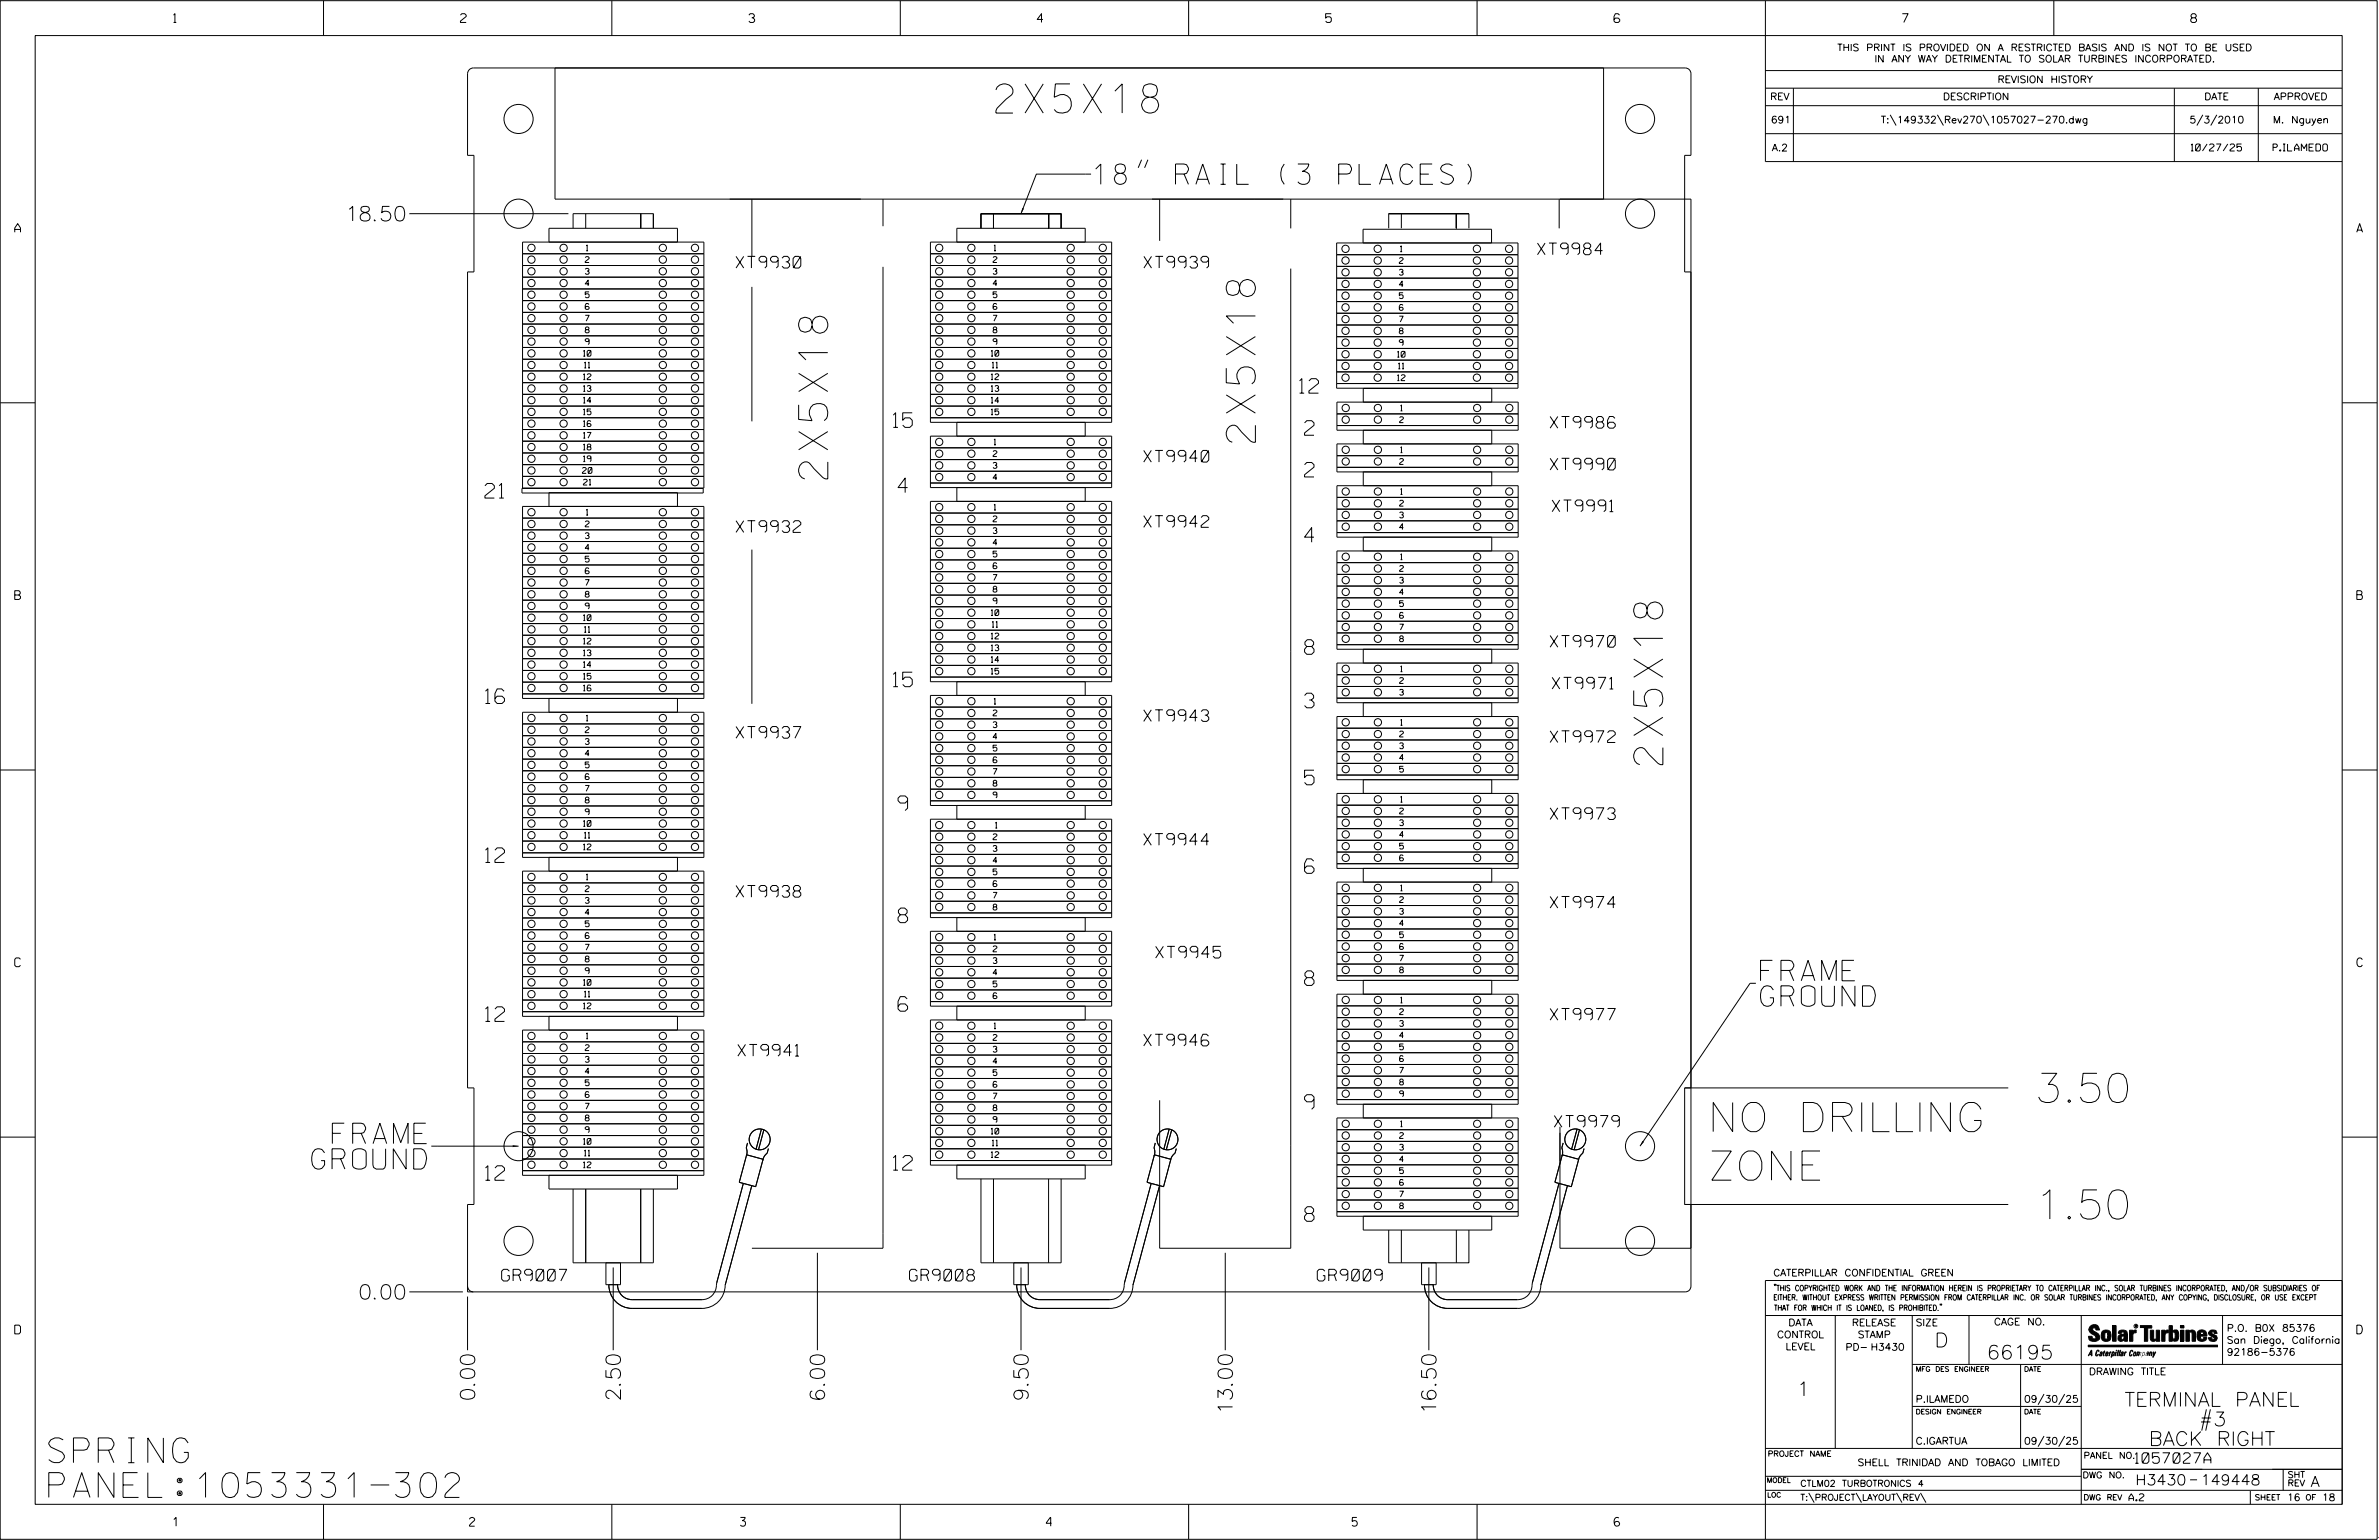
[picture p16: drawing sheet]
<svg xmlns="http://www.w3.org/2000/svg" width="864mm" height="559mm" viewBox="0 0 864 559" stroke-linecap="round" stroke-linejoin="round" font-family="sans-serif">
<defs><g id="words">
<g font-size="10.6">
<text x="361.5" y="41">2X5X18</text>
<text x="455.7" y="160.5" transform="rotate(-90 455.7 160.5)">2X5X18</text>
<text x="300.5" y="173.8" transform="rotate(-90 300.5 173.8)">2X5X18</text>
<text x="603.6" y="277.5" transform="rotate(-90 603.6 277.5)">2X5X18</text>
<text x="738.6" y="400">3.50</text>
<text x="619.9" y="410.6">NO DRILLING</text>
<text x="619.9" y="428.2">ZONE</text>
<text x="738.6" y="442.3">1.50</text>
</g>
<g font-size="9">
<text x="17.7" y="530.8">SPRING</text>
<text x="17.7" y="543.3">PANEL:1053331-302</text>
</g>
<g font-size="7.4">
<text x="397.1" y="66.9">18&quot; RAIL (3 PLACES)</text>
<text x="639.1" y="355.9">FRAME</text>
<text x="639.1" y="365.1">GROUND</text>
<text x="120.6" y="415">FRAME</text>
<text x="113.2" y="424.2">GROUND</text>
</g>
<g font-size="5.3">
<text x="126.8" y="80.2">18.50</text>
<text x="471.8" y="142.7">12</text>
<text x="324.3" y="155.1">15</text>
<text x="473.6" y="157.9">2</text>
<text x="473.6" y="173.1">2</text>
<text x="326" y="178.8">4</text>
<text x="176" y="180.7">21</text>
<text x="473.6" y="196.8">4</text>
<text x="473.6" y="237.4">8</text>
<text x="324.3" y="249.2">15</text>
<text x="176.2" y="255.3">16</text>
<text x="473.6" y="256.8">3</text>
<text x="473.6" y="284.7">5</text>
<text x="326" y="294.1">9</text>
<text x="176.2" y="312.9">12</text>
<text x="473.6" y="316.9">6</text>
<text x="326" y="334.8">8</text>
<text x="473.6" y="357.6">8</text>
<text x="176.2" y="370.6">12</text>
<text x="326" y="366.9">6</text>
<text x="473.6" y="402.5">9</text>
<text x="324.3" y="424.6">12</text>
<text x="176.2" y="428.3">12</text>
<text x="473.6" y="443.2">8</text>
<text x="130.8" y="471.4">0.00</text>
<text x="172.4" y="507.7" transform="rotate(-90 172.4 507.7)">0.00</text>
<text x="225.2" y="507.7" transform="rotate(-90 225.2 507.7)">2.50</text>
<text x="299.4" y="507.7" transform="rotate(-90 299.4 507.7)">6.00</text>
<text x="373.3" y="507.7" transform="rotate(-90 373.3 507.7)">9.50</text>
<text x="447.4" y="511.8" transform="rotate(-90 447.4 511.8)">13.00</text>
<text x="521.3" y="511.8" transform="rotate(-90 521.3 511.8)">16.50</text>
</g>
<g font-size="5.1">
<text x="702.3" y="488.8">D</text>
<text x="721.2" y="493.2">66195</text>
<text x="652.2" y="506.5">1</text>
<text x="771.2" y="510.3">TERMINAL PANEL</text>
<text x="780" y="524.5">BACK RIGHT</text>
</g>
<g font-size="4.2">
<text x="558.1" y="92.4">XT9984</text>
<text x="267.2" y="97.3">XT9930</text>
<text x="415.2" y="97.3">XT9939</text>
<text x="562.7" y="155.4">XT9986</text>
<text x="415.2" y="167.7">XT9940</text>
<text x="562.7" y="170.5">XT9990</text>
<text x="563.4" y="185.7">XT9991</text>
<text x="415.2" y="191.4">XT9942</text>
<text x="267.2" y="193.2">XT9932</text>
<text x="562.7" y="234.9">XT9970</text>
<text x="563.4" y="250">XT9971</text>
<text x="415.2" y="261.8">XT9943</text>
<text x="267.2" y="267.9">XT9937</text>
<text x="562.7" y="269.4">XT9972</text>
<text x="562.7" y="297.3">XT9973</text>
<text x="415.2" y="306.7">XT9944</text>
<text x="267.2" y="325.5">XT9938</text>
<text x="562.7" y="329.5">XT9974</text>
<text x="419.5" y="347.6">XT9945</text>
<text x="562.7" y="370.2">XT9977</text>
<text x="267.8" y="383.2">XT9941</text>
<text x="415.2" y="379.5">XT9946</text>
<text x="564.2" y="409">XT9979</text>
<text x="182.1" y="464.8">GR9007</text>
<text x="330.1" y="464.8">GR9008</text>
<text x="478.2" y="464.8">GR9009</text>
</g>
<g font-size="3.8">
<text x="775.1" y="531">1057027A</text>
<text x="775.2" y="538.9">H3430</text>
<text x="798.8" y="538.9">149448</text>
<text x="838.8" y="539.5">A</text>
</g>
<g font-size="3.2">
<text x="63" y="8.2">1</text>
<text x="167.2" y="8.2">2</text>
<text x="271.8" y="8.2">3</text>
<text x="376.5" y="8.2">4</text>
<text x="481.2" y="8.2">5</text>
<text x="690.6" y="8.2">7</text>
<text x="795.3" y="8.2">8</text>
<text x="5.4" y="84.3">A</text>
<text x="855.5" y="84.3">A</text>
<text x="5.4" y="217.5">B</text>
<text x="855.6" y="217.5">B</text>
<text x="5.4" y="350.8">C</text>
<text x="855.6" y="350.8">C</text>
<text x="5.4" y="484">D</text>
<text x="855.6" y="484">D</text>
<text x="62.8" y="553.8">1</text>
<text x="170.4" y="553.8">2</text>
<text x="268.8" y="553.8">3</text>
<text x="379.8" y="553.8">4</text>
<text x="490.8" y="553.8">5</text>
<text x="585.9" y="553.8">6</text>
</g>
<g font-size="2.5">
<text x="666.9" y="18.5">THIS PRINT IS PROVIDED ON A RESTRICTED BASIS AND IS NOT TO BE USED</text>
<text x="680.5" y="22.6">IN ANY WAY DETRIMENTAL TO SOLAR TURBINES INCORPORATED.</text>
<text x="725.1" y="30">REVISION HISTORY</text>
<text x="642.6" y="36.3">REV</text>
<text x="705.3" y="36.3">DESCRIPTION</text>
<text x="800.2" y="36.3">DATE</text>
<text x="825.4" y="36.3">APPROVED</text>
<text x="642.9" y="44.7">691</text>
<text x="682.8" y="44.7">T:\149332\Rev270\1057027-270.dwg</text>
<text x="794.8" y="44.7">5/3/2010</text>
<text x="825.1" y="44.7">M. Nguyen</text>
<text x="643.2" y="54.8">A.2</text>
<text x="795.4" y="54.8">10/27/25</text>
<text x="825.1" y="54.8">P.ILAMEDO</text>
<text x="643.8" y="463">CATERPILLAR CONFIDENTIAL GREEN</text>
<text x="645.1" y="485.5">CONTROL</text>
<text x="649.2" y="481.1">DATA</text>
<text x="672.3" y="481.1">RELEASE</text>
<text x="674.4" y="485.5">STAMP</text>
<text x="695.4" y="481.1">SIZE</text>
<text x="723.8" y="480.8">CAGE NO.</text>
<text x="808.4" y="483.1">P.O. B0X 85376</text>
<text x="648.2" y="489.8">LEVEL</text>
<text x="669.9" y="490">PD- H3430</text>
<text x="808.4" y="487.5">San Diego, California</text>
<text x="808.4" y="491.8">92186-5376</text>
<text x="758.3" y="498.9">DRAWING TITLE</text>
<text x="695.4" y="508.9">P.ILAMEDO</text>
<text x="734.8" y="508.9">09/30/25</text>
<text x="695.4" y="524.1">C.IGARTUA</text>
<text x="734.8" y="524.1">09/30/25</text>
<text x="674.3" y="531.9">SHELL TRINIDAD AND TOBAGO LIMITED</text>
<text x="772.8" y="544.6">A.2</text>
<text x="830.2" y="544.6">16</text>
<text x="842.9" y="544.6">18</text>
</g>
<g font-size="2.3">
<text x="756.4" y="529.2">PANEL NO.</text>
<text x="653.5" y="539.4">CTLM02 TURBOTRONICS 4</text>
<text x="756" y="536.3">DWG NO.</text>
<text x="830.4" y="539.3">REV</text>
<text x="830.4" y="536.2">SHT</text>
<text x="653.5" y="544.5">T:\PROJECT\LAYOUT\REV\</text>
</g>
<g font-size="2.1">
<text x="212.5" y="95.3">2</text>
<text x="212.8" y="91">1</text>
<text x="360.5" y="95.3">2</text>
<text x="360.9" y="91">1</text>
<text x="508" y="95.6">2</text>
<text x="508.3" y="91.3">1</text>
<text x="212.5" y="99.5">3</text>
<text x="360.5" y="99.5">3</text>
<text x="508" y="99.8">3</text>
<text x="212.5" y="103.8">4</text>
<text x="360.5" y="103.8">4</text>
<text x="508" y="104.1">4</text>
<text x="212.5" y="108">5</text>
<text x="212.5" y="112.3">6</text>
<text x="360.5" y="108">5</text>
<text x="360.5" y="112.3">6</text>
<text x="508" y="108.3">5</text>
<text x="508" y="112.6">6</text>
<text x="212.5" y="116.5">7</text>
<text x="360.5" y="116.5">7</text>
<text x="508" y="116.8">7</text>
<text x="212.5" y="120.8">8</text>
<text x="212.5" y="125">9</text>
<text x="360.5" y="120.8">8</text>
<text x="360.5" y="125">9</text>
<text x="508" y="121.1">8</text>
<text x="508" y="125.3">9</text>
<text x="211.8" y="129.3">10</text>
<text x="359.8" y="129.3">10</text>
<text x="507.3" y="129.6">10</text>
<text x="211.8" y="137.8">12</text>
<text x="212.1" y="133.5">11</text>
<text x="359.8" y="137.8">12</text>
<text x="360.2" y="133.5">11</text>
<text x="507.6" y="133.8">11</text>
<text x="211.8" y="142">13</text>
<text x="359.8" y="142">13</text>
<text x="507.3" y="138.1">12</text>
<text x="211.8" y="146.3">14</text>
<text x="359.8" y="146.3">14</text>
<text x="508.4" y="149.1">1</text>
<text x="211.8" y="150.5">15</text>
<text x="211.8" y="154.8">16</text>
<text x="359.8" y="150.5">15</text>
<text x="508.1" y="153.3">2</text>
<text x="211.8" y="159">17</text>
<text x="360.9" y="161.4">1</text>
<text x="211.8" y="163.3">18</text>
<text x="211.8" y="167.5">19</text>
<text x="360.5" y="165.7">2</text>
<text x="508.4" y="164.3">1</text>
<text x="211.4" y="171.8">20</text>
<text x="360.5" y="169.9">3</text>
<text x="508.1" y="168.5">2</text>
<text x="211.8" y="176">21</text>
<text x="360.5" y="174.2">4</text>
<text x="508.4" y="179.4">1</text>
<text x="360.9" y="185.1">1</text>
<text x="508.1" y="183.7">2</text>
<text x="212.5" y="191.2">2</text>
<text x="212.8" y="186.9">1</text>
<text x="360.5" y="189.3">2</text>
<text x="508.1" y="187.9">3</text>
<text x="212.5" y="195.4">3</text>
<text x="360.5" y="193.6">3</text>
<text x="360.5" y="197.8">4</text>
<text x="508.1" y="192.2">4</text>
<text x="212.5" y="199.7">4</text>
<text x="212.5" y="203.9">5</text>
<text x="360.5" y="202.1">5</text>
<text x="508.4" y="203.1">1</text>
<text x="360.5" y="206.3">6</text>
<text x="508.1" y="207.3">2</text>
<text x="212.5" y="212.4">7</text>
<text x="360.5" y="210.6">7</text>
<text x="360.5" y="214.8">8</text>
<text x="508.1" y="211.6">3</text>
<text x="508.1" y="215.8">4</text>
<text x="212.5" y="216.7">8</text>
<text x="212.5" y="220.9">9</text>
<text x="360.5" y="219.1">9</text>
<text x="508.1" y="220.1">5</text>
<text x="211.8" y="225.2">10</text>
<text x="359.8" y="223.3">10</text>
<text x="360.2" y="227.6">11</text>
<text x="508.1" y="224.3">6</text>
<text x="211.8" y="233.7">12</text>
<text x="212.1" y="229.4">11</text>
<text x="359.8" y="231.8">12</text>
<text x="508.1" y="228.6">7</text>
<text x="508.1" y="232.8">8</text>
<text x="211.8" y="237.9">13</text>
<text x="359.8" y="236.1">13</text>
<text x="211.8" y="242.2">14</text>
<text x="359.8" y="240.4">14</text>
<text x="359.8" y="244.6">15</text>
<text x="508.4" y="243.8">1</text>
<text x="211.8" y="246.4">15</text>
<text x="211.8" y="250.7">16</text>
<text x="508.1" y="248">2</text>
<text x="360.9" y="255.5">1</text>
<text x="508.1" y="252.3">3</text>
<text x="212.8" y="261.6">1</text>
<text x="360.5" y="259.8">2</text>
<text x="508.4" y="263.2">1</text>
<text x="212.5" y="265.9">2</text>
<text x="360.5" y="264">3</text>
<text x="360.5" y="268.3">4</text>
<text x="508.1" y="267.4">2</text>
<text x="212.5" y="270.1">3</text>
<text x="212.5" y="274.4">4</text>
<text x="360.5" y="272.5">5</text>
<text x="508.1" y="271.7">3</text>
<text x="508.1" y="275.9">4</text>
<text x="212.5" y="278.6">5</text>
<text x="360.5" y="281">7</text>
<text x="508.1" y="280.2">5</text>
<text x="212.5" y="282.9">6</text>
<text x="212.5" y="287.1">7</text>
<text x="360.5" y="285.3">8</text>
<text x="212.5" y="291.4">8</text>
<text x="360.5" y="289.5">9</text>
<text x="508.4" y="291.1">1</text>
<text x="211.8" y="299.9">10</text>
<text x="212.5" y="295.6">9</text>
<text x="508.1" y="295.3">2</text>
<text x="508.1" y="299.6">3</text>
<text x="212.1" y="304.1">11</text>
<text x="360.5" y="304.7">2</text>
<text x="361.3" y="300.5">1</text>
<text x="508.1" y="303.8">4</text>
<text x="211.8" y="308.4">12</text>
<text x="360.5" y="308.9">3</text>
<text x="508.1" y="308.1">5</text>
<text x="360.5" y="313.2">4</text>
<text x="360.5" y="317.4">5</text>
<text x="508.1" y="312.3">6</text>
<text x="212.5" y="323.5">2</text>
<text x="212.8" y="319.3">1</text>
<text x="360.5" y="321.7">6</text>
<text x="508.4" y="323.2">1</text>
<text x="212.5" y="327.8">3</text>
<text x="360.5" y="325.9">7</text>
<text x="508.1" y="327.5">2</text>
<text x="212.5" y="332">4</text>
<text x="360.5" y="330.2">8</text>
<text x="508.1" y="331.7">3</text>
<text x="508.1" y="336">4</text>
<text x="212.5" y="336.3">5</text>
<text x="212.5" y="340.5">6</text>
<text x="360.9" y="341.1">1</text>
<text x="508.1" y="340.3">5</text>
<text x="212.5" y="344.8">7</text>
<text x="360.5" y="345.4">2</text>
<text x="212.5" y="349">8</text>
<text x="212.5" y="353.3">9</text>
<text x="360.5" y="349.6">3</text>
<text x="360.5" y="353.9">4</text>
<text x="508.1" y="348.8">7</text>
<text x="508.1" y="353">8</text>
<text x="211.8" y="357.5">10</text>
<text x="360.5" y="358.1">5</text>
<text x="212.1" y="361.8">11</text>
<text x="360.5" y="362.4">6</text>
<text x="508.4" y="363.9">1</text>
<text x="211.8" y="366">12</text>
<text x="508.1" y="368.2">2</text>
<text x="212.8" y="376.9">1</text>
<text x="360.5" y="377.5">2</text>
<text x="360.9" y="373.3">1</text>
<text x="508.1" y="372.4">3</text>
<text x="508.1" y="376.7">4</text>
<text x="212.5" y="381.2">2</text>
<text x="360.5" y="381.8">3</text>
<text x="508.1" y="380.9">5</text>
<text x="212.5" y="385.4">3</text>
<text x="212.5" y="389.7">4</text>
<text x="360.5" y="386">4</text>
<text x="508.1" y="389.4">7</text>
<text x="212.5" y="394">5</text>
<text x="360.5" y="390.3">5</text>
<text x="508.1" y="393.7">8</text>
<text x="212.5" y="398.2">6</text>
<text x="360.5" y="398.8">7</text>
<text x="508.1" y="397.9">9</text>
<text x="212.5" y="402.5">7</text>
<text x="212.5" y="406.7">8</text>
<text x="360.5" y="407.3">9</text>
<text x="360.5" y="403">8</text>
<text x="212.5" y="411">9</text>
<text x="359.8" y="411.5">10</text>
<text x="508.1" y="413.1">2</text>
<text x="508.4" y="408.8">1</text>
<text x="211.8" y="415.2">10</text>
<text x="212.1" y="419.5">11</text>
<text x="360.2" y="415.8">11</text>
<text x="508.1" y="417.3">3</text>
<text x="211.8" y="423.7">12</text>
<text x="359.8" y="420">12</text>
<text x="508.1" y="421.6">4</text>
<text x="508.1" y="425.8">5</text>
<text x="508.1" y="430.1">6</text>
<text x="508.1" y="434.3">7</text>
<text x="508.1" y="438.6">8</text>
</g>
<g font-size="2">
<text x="643.8" y="468.4">&quot;THIS COPYRIGHTED WORK AND THE INFORMATION HEREIN IS PROPRIETARY TO CATERPILLAR INC., SOLAR TURBINES INCORPORATED, AND/OR SUBSIDIARIES OF</text>
<text x="643.8" y="471.8">EITHER. WITHOUT EXPRESS WRITTEN PERMISSION FROM CATERPILLAR INC. OR SOLAR TURBINES INCORPORATED, ANY COPYING, DISCLOSURE, OR USE EXCEPT</text>
<text x="644" y="475.6">THAT FOR WHICH IT IS LOANED, IS PROHIBITED.&quot;</text>
<text x="641.7" y="528.5">PROJECT NAME</text>
<text x="756.3" y="544.3">DWG REV</text>
<text x="818.5" y="544.3">SHEET</text>
<text x="836.9" y="544.3">OF</text>
</g>
<g font-size="1.8">
<text x="695.4" y="497.6">MFG DES ENGINEER</text>
<text x="734.8" y="497.6">DATE</text>
<text x="695.4" y="513.1">DESIGN ENGINEER</text>
<text x="734.8" y="513.1">DATE</text>
<text x="641.3" y="538">MODEL</text>
<text x="641.5" y="543.3">LOC</text>
</g>
<text font-size=".9" x="775.1" y="481.7">R</text>
</g></defs>
<g fill="none" stroke="#000" stroke-width=".36">
<path d="M.1 .2h862.8v558.4h-862.8zM12.8 12.9h837.4v533h-837.4zM117.4 .2v12.7M222.1 .2v12.7M326.8 .2v12.7M431.5 .2v12.7M536.2 .2v12.7M587.9 5.5l-.5-.5h-1l-.5 1v1.7l.5 .4h1l.6-.4v-.6l-.6-.5h-1l-.5 .5M640.9 .2v58.4h209.3M745.6 .2v12.7M201.5 24.7v47.5h412.3v394.5a2.05 2.05 0 0 1-2 2.1h-442.1v-31.7h2.3v-42.3h-2.3v-296.1h2.3v-42.3h-2.3v-29.6a2.17 2.17 0 0 1 2.1-2.1h440a2.11 2.11 0 0 1 2 2.1v29.6h-2.3v42.3h2.3M582.1 24.7v47.5"/>
<path d="M640.9 25.6h209.3M640.9 32h209.3M640.9 38.3h209.3M651 32v26.6M789.3 32v26.6M819.8 32v26.6M414.4 58l-1.2 2.9M416.7 58l-1.2 2.9M640.9 48.5h209.3M686.2 41.7l2.1 3.8M703.3 41.7l2.2 3.8M719.9 41.7l2.1 3.8"/>
<path d="M799.6 41.7l-2.1 3.8M804.7 41.7l-2.2 3.8M148.6 77.5h57.7M212.6 77.5v5.3M232.6 77.5v5.3M272.9 72.2v21.1M320.5 72.2v9.9M360.6 77.5v5.3M380.6 77.5v5.3M396.1 63.2h-19.9l-5.6 14.3M421 72.2v15.2M468.6 72.2v10.7"/>
<path d="M508.7 77.5v5.3M528.7 77.5v5.3M566 72.2v10.7M189.7 87.8h65.8v89.3h-65.8zM189.7 92.1h65.8M189.7 96.3h65.8M199.3 87.8v-5h46.6v5M208 82.8v-5.3h29.2v5.3M320.5 96.8v356.1h-47.6M337.7 87.8h65.8v65.4h-65.8zM337.7 92.1h65.8M337.7 96.3h65.8"/>
<path d="M347.3 87.8v-5h46.6v5M356.1 82.8v-5.3h29.1v5.3M468.6 97.5v355.4h-47.6v-53.7M485.2 88.2h65.8v52.7h-65.8zM485.2 92.4h65.8M485.2 96.7h65.8M494.8 88.2v-5h46.6v5M504.1 82.8v-5.3h29.1v5.3M189.7 100.6h65.8M189.7 104.8h65.8M189.7 109.1h65.8M189.7 113.3h65.8"/>
<path d="M189.7 117.6h65.8M272.9 104.1v48.8M337.7 100.6h65.8M337.7 104.8h65.8M337.7 109.1h65.8M337.7 113.3h65.8M337.7 117.6h65.8M485.2 100.9h65.8M485.2 105.2h65.8M485.2 109.4h65.8M485.2 113.7h65.8M485.2 117.9h65.8"/>
<path d="M189.7 121.8h65.8M189.7 126.1h65.8M189.7 130.4h65.8M189.7 134.6h65.8M189.7 138.9h65.8M337.7 121.8h65.8M337.7 126.1h65.8M337.7 130.4h65.8M337.7 134.6h65.8M337.7 138.9h65.8M485.2 139.2h65.8M485.2 122.2h65.8"/>
<path d="M485.2 126.4h65.8M485.2 130.7h65.8M485.2 134.9h65.8M.1 146.2h12.7M189.7 143.1h65.8M189.7 147.4h65.8M189.7 151.6h65.8M189.7 155.9h65.8M337.7 158.3h65.8v18.6h-65.8zM337.7 143.1h65.8M337.7 147.4h65.8M337.7 151.6h65.8"/>
<path d="M347.3 153.2v5.1M393.9 153.2v5.1M485.3 145.9h65.8v10.2h-65.8zM485.3 150.2h65.8M485.3 154.4h65.8M494.9 145.9v-5h46.6v5M494.9 156.1v5M541.5 156.1v5M850.2 146.2h12.7M189.5 177.2h65.8v1.7h-65.8zM189.7 160.1h65.8M189.7 164.4h65.8"/>
<path d="M189.7 168.6h65.8M189.7 172.9h65.8M337.7 162.5h65.8M337.7 166.8h65.8M337.7 171h65.8M337.7 175.3h65.8M347.3 176.9v5M393.9 176.9v5M485.3 161.1h65.8v10.1h-65.8zM485.3 176.2h65.8v18.7h-65.8zM485.3 165.3h65.8M485.3 169.6h65.8"/>
<path d="M494.9 171.2v5M541.5 171.2v5M189.7 183.8h65.8v69.6h-65.8zM189.7 188h65.8M189.7 192.3h65.8M189.7 196.5h65.8M245.9 183.8v-5h-46.6v5M272.9 199.4v56M337.7 181.9h65.8v65.5h-65.8zM337.7 186.2h65.8M337.7 190.4h65.8M337.7 194.7h65.8"/>
<path d="M337.7 198.9h65.8M485.3 199.9h65.8v35.7h-65.8zM485.3 180.5h65.8M485.3 184.7h65.8M485.3 189h65.8M485.3 193.3h65.8M494.9 194.9v5M541.5 194.9v5M189.7 200.8h65.8M189.7 205h65.8M189.7 209.3h65.8M189.7 213.5h65.8"/>
<path d="M189.7 217.8h65.8M213.8 206.4l-.4-.3h-.6l-.4 .7v1.1l.4 .3h.7l.4-.3-.4-.8h-.7l-.4 .4M337.7 203.2h65.8M337.7 207.4h65.8M337.7 211.7h65.8M337.7 215.9h65.8M485.3 216.9h65.8M485.3 212.7h65.8M485.3 208.4h65.8M485.3 204.2h65.8M189.7 222h65.8M189.7 226.3h65.8"/>
<path d="M189.7 230.5h65.8M189.7 234.8h65.8M189.7 239h65.8M337.7 220.2h65.8M337.7 224.4h65.8M337.7 228.7h65.8M337.7 232.9h65.8M337.7 237.2h65.8M485.3 229.7h65.8M485.3 225.4h65.8M485.3 233.9h65.8M485.3 221.2h65.8"/>
<path d="M494.9 235.6v5M541.5 235.6v5M189.7 251.8h65.8M189.7 258.4h65.8v52.7h-65.8zM189.7 247.5h65.8M189.7 243.3h65.8M199.3 253.4v5M245.9 253.4v5M337.7 252.3h65.8v40h-65.8zM337.7 241.4h65.8M337.7 245.7h65.8M337.7 256.6h65.8"/>
<path d="M347.3 247.4v4.9M393.9 247.4v4.9M485.3 240.6h65.8v14.4h-65.8zM485.3 260h65.8v22.9h-65.8zM485.3 244.8h65.8M485.3 249.1h65.8M485.3 253.3h65.8M494.9 255v5M541.5 255v5M.1 279.4h12.7M189.7 262.7h65.8M189.7 266.9h65.8"/>
<path d="M189.7 271.2h65.8M189.7 275.4h65.8M189.7 279.7h65.8M337.7 260.8h65.8M337.7 265.1h65.8M337.7 269.3h65.8M337.7 273.6h65.8M337.7 277.8h65.8M361.8 275l-.3-.4h-.7l-.3 .7v1.1l.3 .4h.7l.4-.4-.4-.7h-.7l-.3 .3M485.3 264.2h65.8M485.3 268.5h65.8M485.3 272.7h65.8"/>
<path d="M485.3 277h65.8M850.2 279.4h12.7M189.7 284h65.8M189.7 288.2h65.8M189.7 292.5h65.8M189.7 296.7h65.8M337.7 297.3h65.8v35.7h-65.8zM337.7 282.1h65.8M337.7 286.3h65.8M337.7 290.6h65.8M347.3 292.3v5M393.9 292.3v5"/>
<path d="M485.3 287.9h65.8v27.2h-65.8zM485.3 281.2h65.8M485.3 292.2h65.8M485.3 296.4h65.8M494.9 282.9v5M541.5 282.9v5M189.7 309.5h65.8M189.7 316.1h65.8v52.7h-65.8zM189.7 301h65.8M189.7 305.2h65.8M199.3 311.1v5M245.9 311.1v5"/>
<path d="M337.7 301.5h65.8M337.7 305.8h65.8M337.7 310h65.8M337.7 314.3h65.8M337.7 318.5h65.8M485.3 300.7h65.8M485.3 304.9h65.8M485.3 309.2h65.8M485.3 313.4h65.8M494.9 315.1v5M541.5 315.1v5M189.7 320.4h65.8"/>
<path d="M189.7 324.6h65.8M189.7 328.9h65.8M189.7 333.1h65.8M189.7 337.4h65.8M337.7 337.9h65.8v27.2h-65.8zM337.7 322.8h65.8M337.7 327h65.8M337.7 331.3h65.8M347.3 333v4.9M393.9 333v4.9M485.3 320.1h65.8v35.6h-65.8zM485.3 324.3h65.8"/>
<path d="M485.3 328.6h65.8M485.3 332.8h65.8M485.3 337.1h65.8M189.7 341.6h65.8M189.7 345.9h65.8M189.7 350.1h65.8M189.7 354.4h65.8M189.7 358.6h65.8M337.7 342.2h65.8M337.7 346.4h65.8M337.7 350.7h65.8M337.7 354.9h65.8"/>
<path d="M337.7 359.2h65.8M485.3 341.3h65.8M485.3 345.6h65.8M485.3 349.8h65.8M485.3 354.1h65.8M494.9 355.7v5.1M509.4 342.7l-.4-.3h-.6l-.3 .7v1.1l.3 .3h.7l.3-.3-.3-.8h-.7l-.3 .4M541.5 355.7v5.1M637.4 356.8h-2.1l-40 59.1M189.7 367.1h65.8M189.7 373.8h65.8v52.7h-65.8zM189.7 362.9h65.8"/>
<path d="M189.7 378h65.8M199.3 368.8v5M245.9 368.8v5M337.7 370.1h65.8v52.7h-65.8zM337.7 363.4h65.8M337.7 374.3h65.8M337.7 378.6h65.8M347.3 365.1v5M393.9 365.1v5M485.3 360.8h65.8v39.9h-65.8zM485.3 365h65.8M485.3 369.3h65.8"/>
<path d="M485.3 373.5h65.8M485.3 377.8h65.8M189.7 382.3h65.8M189.7 386.5h65.8M189.7 390.8h65.8M189.7 395h65.8M189.7 399.3h65.8M337.7 382.8h65.8M337.7 387.1h65.8M337.7 391.3h65.8M337.7 395.6h65.8M337.7 399.8h65.8"/>
<path d="M361.8 392.7l-.3-.3h-.7l-.3 .7v1.1l.3 .3h.7l.4-.3-.4-.7h-.7l-.3 .3M485.3 394.8h65.8M485.3 382h65.8M485.3 386.3h65.8M485.3 390.5h65.8M485.3 399h65.8M509.4 383.4l-.4-.4h-.6l-.3 .8v1l.3 .4h.7l.3-.4-.3-.7h-.7l-.3 .4M729 394.8h-117.5v42.3h117.5M.1 412.6h12.7M158.7 415.9h29.5M189.7 403.5h65.8M189.7 407.8h65.8"/>
<path d="M189.7 412h65.8M189.7 416.3h65.8M271 419l6 1.7-2.7 9.9-5.9-1.6zM271.4 414.7l-.5 1.8 .3 1.5-.3 1.5M276.4 409.7l-1.9 7.3M277.3 410l-2 7.2M278.9 416.8l-.4 1.7-1.1 1.1-.5 1.4M337.7 408.3h65.8M337.7 404.1h65.8M337.7 412.6h65.8M337.7 416.8h65.8M419.1 419l5.9 1.7-2.6 9.9-6-1.6z"/>
<path d="M419.4 414.7l-.5 1.8 .3 1.5-.2 1.5M424.4 409.7l-1.9 7.3M425.3 410l-1.9 7.2M427 416.8l-.5 1.7-1 1.1-.6 1.4M485.3 405.7h65.8v35.6h-65.8zM485.3 409.9h65.8M485.3 414.2h65.8M485.3 418.4h65.8M494.9 400.7v5M541.5 400.7v5M566.3 408.9v44h47.5M567.1 419l6 1.7-2.7 9.9-6-1.6z"/>
<path d="M567.4 414.7l-.5 1.8 .4 1.5-.3 1.5M572.5 409.7l-2 7.3M573.4 410l-2 7.2M575 416.8l-.4 1.7-1.1 1.1-.5 1.4M850.2 412.6h12.7M189.7 424.8h65.8M189.7 420.5h65.8M208 431.4v26.8h29.2v-26.8M212.6 431.4v26.8M232.6 431.4v26.8M245.9 426.5v4.9h-46.6v-4.9M269.8 429.4l-9.6 36.1a5.5 5.5 0 0 1-5.4 6.1h-25.3a5.2 5.2 0 0 1-5.3-5.4"/>
<path d="M272.9 430.2l-9.7 36.1a8.4 8.4 0 0 1-8.4 8.5h-25.3a8.5 8.5 0 0 1-8.5-8.6M337.7 421.1h65.8M356.1 427.8v30.4h29.1v-30.4M360.6 427.8v30.4M380.6 427.8v30.4M393.9 422.8v5h-46.6v-5M417.9 429.4l-9.7 36.1a5.5 5.5 0 0 1-5.4 6.1h-25.3a5.2 5.2 0 0 1-5.3-5.4M420.9 430.2l-9.6 36.1a8.4 8.4 0 0 1-8.5 8.5h-25.3a8.4 8.4 0 0 1-8.4-8.6M485.3 439.7h65.8M485.3 422.7h65.8M485.3 426.9h65.8M485.3 431.2h65.8"/>
<path d="M485.3 435.4h65.8M565.9 429.4l-9.6 36.1a5.5 5.5 0 0 1-5.4 6.1h-25.3a5.2 5.2 0 0 1-5.3-5.4M569 430.2l-9.7 36.1a8.5 8.5 0 0 1-8.4 8.5h-25.3a8.4 8.4 0 0 1-8.5-8.6M220 458.2v8h5.2v-8M222.6 459.9v30M296.7 454.6v35.3M368 458.2v8h5.3v-8M370.6 459.9v30M444.8 454.6v35.3M504.1 446.3v11.9h29.1v-11.9M508.7 446.3v11.9M516 458.2h5.3v8h-5.3z"/>
<path d="M518.7 459.9v30M528.7 446.3v11.9M541.5 441.3v5h-46.6v-5M148.6 468.8h19.4M169.7 466.7a2.11 2.11 0 0 0 2.1 2.1M169.7 470.5v19.4M640.9 477.3h209.3M644.2 466.1l-.1 .4M644.7 466.1l-.2 .4M666.2 477.3v48.3M694.2 477.3v48.3M704.4 473.3l-.1 .4"/>
<path d="M704.8 473.3l-.1 .4M714.8 477.3v17.8M755.5 477.3v68.6M806.8 477.3v17.8M816.5 466l-1.4 3.1M850.2 464.6h-209.3v94M850.2 464.8v81.1M694.2 495.1h156M733.5 495.1v30.5M758.6 481.4a2.02 2.02 0 0 1 3.1-.1l.5 1.3h-1.3l-.2-.6-.4-.2-.6 .1-.1 .4 .4 .7a2.46 2.46 0 0 1 2.2 2.9 2.83 2.83 0 0 1-3.8 .3l-.3-1.3h1.3l.2 .7 .6 .3 .5-.2 .2-.5-.4-.6-1.9-1.2-.4-.9zM759.2 491.3h-.7l.7-1.2v1.9h.2l-.1-2.1-1.3 2.1 .5-.5h.7M761.3 490l.3-.2 .4 .3-.1 .3-.3-.4-.4 .3-.3 1.6h.4l.4-.5-.3 .6-.4 .1-.3-.4z"/>
<path d="M762.6 490.6l.5-.1-.1 1.4h-.9a.74 .74 0 0 1 .9-.8l-.3 .7-.5 .1 .2-.5 .6-.2v-.5l-.7 .2zM763 483.2a2.17 2.17 0 0 1 3.1 0l.3 1.4-.3 1.5a2.17 2.17 0 0 1-3.1 0l-.3-1.5zM763.6 490.5l.4-.4 .2 .6h-.3l-.3 .9 .2 .4-.3-.1zM764.1 483.7l.5-.4 .4 .3v2.2l-.4 .2-.5-.2zM764.6 491.1l.6 .2v-.7l-.4-.1-.4 .6-.1 .8h.6M764.6 491.1l-.1 .8h.4M764.6 482.6v.8M764.8 490.7l.4 .1v.3h-.6zM765 491.5l-.1 .4zM766 490.5l-.5 1.5zM766 490.8l.4-.3-.4 .4M766.9 481h1.3v5.7h-1.3z"/>
<path d="M767 490.8l.5 .1-.3 .8-.4 .2zM767.3 490.5h-.5l-.5 2M767.3 490.5a.8 .8 0 0 1 .2 1 .8 .8 0 0 1-.9 .4l-.1 .6M767.3 490.5l-.1 .2M768.1 490.5l-.4 1.5zM768.2 489.9h.3l-.1 .2h-.2zM769 489.9l-.5 2.1zM769.7 489.9l-.6 2.1zM770.1 491.4l.5-.3-.5 .8zM770.4 491.9h.1M770.6 491.1l.1-.4-.7 .2 .1-.3 .6-.1 .2 .3-.5 1.1M770.6 491.1a.74 .74 0 0 0-.8 .8h.6"/>
<path d="M771 484.8h-.7l-.3 .6 .4 .7 .5-.3 .1-2.4h-.8l-.1 .4h-1.2a1.71 1.71 0 0 1 1.8-1.3 1.71 1.71 0 0 1 1.6 1.4v2.8h-1.1l-.1-.6M771 484.2l-1.5 .1a1.41 1.41 0 0 0 0 2.4l.5 .1 1.1-.7M771.2 486.1h-.1M771.4 490.5l.1 .3 .4-.3-.9 1.5zM771.5 490.8h.1M773 482.7h1.2v.5l.5-.5 .7-.1v1h-.6l-.5 .4-.1 2.7h-1.2zM773.3 490.3l.6-.4 .4 .2-.1 .4-.3-.4a1.28 1.28 0 0 0-.5 1.8l.6-.4-.1 .4-.8 .1zM774.7 490.8l.5-.3a.88 .88 0 0 1 .2 .9 .88 .88 0 0 1-.7 .7l-.2-.2zM774.8 490.9h.5l-.3 1h-.3l-.2-.2zM775.2 490.5l-.1 .2M776.8 481h4.3v.9h-1.5v4.8h-1.3M776.8 490.6l-.8 .2v-.3l-.4 1.5 .8-1.3v1.3l.3-1.2"/>
<path d="M779.3 491.1h.4M779.6 490.5h.3l-.3 1.4M779.6 490.7h.2l-.1 .4M779.7 491.1l-.1 .4M779.7 491.1l-.4 .2M780.1 492l.4-1.5 .1 .3 .3-.3 .3 .2-.3 1.3v-1.3l-.7 1.3M780.6 482.7h1.2v2.7l.1 .4 .4 .3 .4-.7v-2.7h1.2l.1 4h-1.3v-.5l-1.1 .6-.7-.3-.3-.7zM781.6 492.5l1-2-.8 1.3-.2-1.3-.2 2M784.7 482.7h1.2v.5l.5-.5 .7-.1v1h-.5l-.6 .4-.1 2.7h-1.2zM787.4 481h1.2v2a1.4 1.4 0 0 1 2.2 .2l.1 1.4-.4 1.9-1.5 .1-.4-.5v-1l.5 .9 .5-.3v-2.1l-.5-.4-.5 .7v2.8h-1.2zM791.5 482.7h1.3v4h-1.3zM791.5 481h1.3v.9h-1.3z"/>
<path d="M793.5 482.7h1.3v.4l.7-.5 1.1 .2 .4 .6v3.3h-1.2l-.3-3.4-.7 .2v3.2h-1.3zM794.8 483.1h.1M797.7 483.2a1.92 1.92 0 0 1 2.4-.5 1.92 1.92 0 0 1 1 2.1h-2.3v.8l.6 .5 .5-.3v-.5h1.2a1.83 1.83 0 0 1-2.1 1.4 1.83 1.83 0 0 1-1.5-2.1zM798.8 484.2v.6M799.1 483.4h.6l.2 .8h-1.1zM804.6 482.9a1.84 1.84 0 0 0-2.9 .8 3.3 3.3 0 0 0 2.2 1.9l-.5 .5-.4-.3-.1-.4h-1.2l.1 .6a1.92 1.92 0 0 0 2.9 .4M804.9 483.8h-1.2l-.2-.6-.5 .1-.1 .3 .1 .3 1.8 .9M805.1 488.1h-47.1v.6h47.1M694.2 510.3h61.3M742 505.8l-2.2 3.9M749.5 505.8l-2.2 3.9M799 516h3.4"/>
<path d="M799.3 514.5h3.3M800.9 511.4l-1.6 7.7M802.4 511.4l-1.7 7.7M804.6 512.4h2.6l-1.4 1.9a1.63 1.63 0 0 1 1.7 1.9 1.63 1.63 0 0 1-2.2 1.2l-.7-.2-.5-.7M640.9 525.6h209.2M640.9 535.7h114.6M742 521.1l-2.2 3.8M749.5 521.1l-2.2 3.8M755.5 533.2h94.7M795 537h2.6M828.8 533.2v7.6M117.4 545.9v12.7"/>
<path d="M222.1 545.9v12.7M326.8 545.9v12.7M431.5 545.9v12.7M536.2 545.9v12.7M640.9 540.8h209.3M656.6 541.7l2 3.5M673.8 541.7l1.9 3.5M688.4 541.7l2 3.5M697.2 541.7l1.9 3.5M816.9 541v4.9M863.5 558h.1"/>
<circle cx="188.2" cy="43.2" r="5.3"/>
<circle cx="595.4" cy="43.2" r="5.3"/>
<circle cx="188.2" cy="77.5" r="5.3"/>
<circle cx="595.3" cy="77.5" r="5.3"/>
<circle cx="192.9" cy="98.4" r="1.32"/>
<circle cx="192.9" cy="89.9" r="1.32"/>
<circle cx="192.9" cy="94.2" r="1.32"/>
<circle cx="204.6" cy="94.2" r="1.32"/>
<circle cx="204.6" cy="89.9" r="1.32"/>
<circle cx="204.6" cy="98.4" r="1.32"/>
<circle cx="240.6" cy="89.9" r="1.32"/>
<circle cx="240.6" cy="98.4" r="1.32"/>
<circle cx="240.6" cy="94.2" r="1.32"/>
<circle cx="252.3" cy="89.9" r="1.32"/>
<circle cx="252.3" cy="98.4" r="1.32"/>
<circle cx="252.3" cy="94.2" r="1.32"/>
<circle cx="340.9" cy="89.9" r="1.32"/>
<circle cx="340.9" cy="98.4" r="1.32"/>
<circle cx="340.9" cy="94.2" r="1.32"/>
<circle cx="352.6" cy="89.9" r="1.32"/>
<circle cx="352.6" cy="98.4" r="1.32"/>
<circle cx="352.6" cy="94.2" r="1.32"/>
<circle cx="388.7" cy="94.2" r="1.32"/>
<circle cx="388.7" cy="89.9" r="1.32"/>
<circle cx="388.7" cy="98.4" r="1.32"/>
<circle cx="400.3" cy="89.9" r="1.32"/>
<circle cx="400.3" cy="98.4" r="1.32"/>
<circle cx="400.3" cy="94.2" r="1.32"/>
<circle cx="488.4" cy="90.3" r="1.32"/>
<circle cx="488.4" cy="98.8" r="1.32"/>
<circle cx="488.4" cy="94.5" r="1.32"/>
<circle cx="500.1" cy="90.3" r="1.32"/>
<circle cx="500.1" cy="98.8" r="1.32"/>
<circle cx="500.1" cy="94.5" r="1.32"/>
<circle cx="536.1" cy="94.5" r="1.32"/>
<circle cx="536.1" cy="90.3" r="1.32"/>
<circle cx="536.1" cy="98.8" r="1.32"/>
<circle cx="547.8" cy="90.3" r="1.32"/>
<circle cx="547.8" cy="98.8" r="1.32"/>
<circle cx="547.8" cy="94.5" r="1.32"/>
<circle cx="192.9" cy="106.9" r="1.32"/>
<circle cx="192.9" cy="115.4" r="1.32"/>
<circle cx="192.9" cy="119.7" r="1.32"/>
<circle cx="192.9" cy="102.7" r="1.32"/>
<circle cx="192.9" cy="111.2" r="1.32"/>
<circle cx="204.6" cy="111.2" r="1.32"/>
<circle cx="204.6" cy="119.7" r="1.32"/>
<circle cx="204.6" cy="102.7" r="1.32"/>
<circle cx="204.6" cy="106.9" r="1.32"/>
<circle cx="204.6" cy="115.4" r="1.32"/>
<circle cx="240.6" cy="106.9" r="1.32"/>
<circle cx="240.6" cy="115.4" r="1.32"/>
<circle cx="240.6" cy="119.7" r="1.32"/>
<circle cx="240.6" cy="111.2" r="1.32"/>
<circle cx="240.6" cy="102.7" r="1.32"/>
<circle cx="252.3" cy="115.4" r="1.32"/>
<circle cx="252.3" cy="106.9" r="1.32"/>
<circle cx="252.3" cy="102.7" r="1.32"/>
<circle cx="252.3" cy="119.7" r="1.32"/>
<circle cx="252.3" cy="111.2" r="1.32"/>
<circle cx="340.9" cy="106.9" r="1.32"/>
<circle cx="340.9" cy="115.4" r="1.32"/>
<circle cx="340.9" cy="102.7" r="1.32"/>
<circle cx="340.9" cy="119.7" r="1.32"/>
<circle cx="340.9" cy="111.2" r="1.32"/>
<circle cx="352.6" cy="106.9" r="1.32"/>
<circle cx="352.6" cy="115.4" r="1.32"/>
<circle cx="352.6" cy="102.7" r="1.32"/>
<circle cx="352.6" cy="119.7" r="1.32"/>
<circle cx="352.6" cy="111.2" r="1.32"/>
<circle cx="388.7" cy="111.2" r="1.32"/>
<circle cx="388.7" cy="119.7" r="1.32"/>
<circle cx="388.7" cy="102.7" r="1.32"/>
<circle cx="388.7" cy="115.4" r="1.32"/>
<circle cx="388.7" cy="106.9" r="1.32"/>
<circle cx="400.3" cy="115.4" r="1.32"/>
<circle cx="400.3" cy="106.9" r="1.32"/>
<circle cx="400.3" cy="102.7" r="1.32"/>
<circle cx="400.3" cy="111.2" r="1.32"/>
<circle cx="400.3" cy="119.7" r="1.32"/>
<circle cx="488.4" cy="107.3" r="1.32"/>
<circle cx="488.4" cy="115.8" r="1.32"/>
<circle cx="488.4" cy="111.5" r="1.32"/>
<circle cx="488.4" cy="103" r="1.32"/>
<circle cx="500.1" cy="107.3" r="1.32"/>
<circle cx="500.1" cy="115.8" r="1.32"/>
<circle cx="500.1" cy="111.5" r="1.32"/>
<circle cx="500.1" cy="103" r="1.32"/>
<circle cx="536.1" cy="111.5" r="1.32"/>
<circle cx="536.1" cy="103" r="1.32"/>
<circle cx="536.1" cy="107.3" r="1.32"/>
<circle cx="536.1" cy="115.8" r="1.32"/>
<circle cx="547.8" cy="107.3" r="1.32"/>
<circle cx="547.8" cy="115.8" r="1.32"/>
<circle cx="547.8" cy="103" r="1.32"/>
<circle cx="547.8" cy="111.5" r="1.32"/>
<circle cx="192.9" cy="123.9" r="1.32"/>
<circle cx="192.9" cy="132.5" r="1.32"/>
<circle cx="192.9" cy="128.2" r="1.32"/>
<circle cx="192.9" cy="136.7" r="1.32"/>
<circle cx="204.6" cy="128.2" r="1.32"/>
<circle cx="204.6" cy="123.9" r="1.32"/>
<circle cx="204.6" cy="132.4" r="1.32"/>
<circle cx="204.6" cy="136.7" r="1.32"/>
<circle cx="240.6" cy="132.5" r="1.32"/>
<circle cx="240.6" cy="123.9" r="1.32"/>
<circle cx="240.6" cy="128.2" r="1.32"/>
<circle cx="240.6" cy="136.7" r="1.32"/>
<circle cx="252.3" cy="123.9" r="1.32"/>
<circle cx="252.3" cy="132.5" r="1.32"/>
<circle cx="252.3" cy="128.2" r="1.32"/>
<circle cx="252.3" cy="136.7" r="1.32"/>
<circle cx="340.9" cy="132.5" r="1.32"/>
<circle cx="340.9" cy="123.9" r="1.32"/>
<circle cx="340.9" cy="128.2" r="1.32"/>
<circle cx="340.9" cy="136.7" r="1.32"/>
<circle cx="352.6" cy="123.9" r="1.32"/>
<circle cx="352.6" cy="132.5" r="1.32"/>
<circle cx="352.6" cy="128.2" r="1.32"/>
<circle cx="352.6" cy="136.7" r="1.32"/>
<circle cx="388.7" cy="128.2" r="1.32"/>
<circle cx="388.7" cy="132.4" r="1.32"/>
<circle cx="388.7" cy="123.9" r="1.32"/>
<circle cx="388.7" cy="136.7" r="1.32"/>
<circle cx="400.3" cy="132.5" r="1.32"/>
<circle cx="400.3" cy="123.9" r="1.32"/>
<circle cx="400.3" cy="128.2" r="1.32"/>
<circle cx="400.3" cy="136.7" r="1.32"/>
<circle cx="488.4" cy="124.3" r="1.32"/>
<circle cx="488.4" cy="132.8" r="1.32"/>
<circle cx="488.4" cy="128.5" r="1.32"/>
<circle cx="488.4" cy="120" r="1.32"/>
<circle cx="488.4" cy="137" r="1.32"/>
<circle cx="500.1" cy="132.8" r="1.32"/>
<circle cx="500.1" cy="124.3" r="1.32"/>
<circle cx="500.1" cy="137" r="1.32"/>
<circle cx="500.1" cy="128.5" r="1.32"/>
<circle cx="500.1" cy="120" r="1.32"/>
<circle cx="536.1" cy="120" r="1.32"/>
<circle cx="536.1" cy="128.5" r="1.32"/>
<circle cx="536.1" cy="137" r="1.32"/>
<circle cx="536.1" cy="132.8" r="1.32"/>
<circle cx="536.1" cy="124.3" r="1.32"/>
<circle cx="547.8" cy="132.8" r="1.32"/>
<circle cx="547.8" cy="124.3" r="1.32"/>
<circle cx="547.8" cy="120" r="1.32"/>
<circle cx="547.8" cy="137" r="1.32"/>
<circle cx="547.8" cy="128.5" r="1.32"/>
<circle cx="192.9" cy="141" r="1.32"/>
<circle cx="192.9" cy="158" r="1.32"/>
<circle cx="192.9" cy="149.5" r="1.32"/>
<circle cx="192.9" cy="145.2" r="1.32"/>
<circle cx="192.9" cy="153.7" r="1.32"/>
<circle cx="204.6" cy="141" r="1.32"/>
<circle cx="204.6" cy="158" r="1.32"/>
<circle cx="204.6" cy="149.5" r="1.32"/>
<circle cx="204.6" cy="145.2" r="1.32"/>
<circle cx="204.6" cy="153.7" r="1.32"/>
<circle cx="240.6" cy="149.5" r="1.32"/>
<circle cx="240.6" cy="141" r="1.32"/>
<circle cx="240.6" cy="158" r="1.32"/>
<circle cx="240.6" cy="145.2" r="1.32"/>
<circle cx="240.6" cy="153.7" r="1.32"/>
<circle cx="252.3" cy="149.5" r="1.32"/>
<circle cx="252.3" cy="141" r="1.32"/>
<circle cx="252.3" cy="158" r="1.32"/>
<circle cx="252.3" cy="145.2" r="1.32"/>
<circle cx="252.3" cy="153.7" r="1.32"/>
<circle cx="340.9" cy="149.5" r="1.32"/>
<circle cx="340.9" cy="141" r="1.32"/>
<circle cx="340.9" cy="145.2" r="1.32"/>
<circle cx="352.6" cy="149.5" r="1.32"/>
<circle cx="352.6" cy="141" r="1.32"/>
<circle cx="352.6" cy="145.2" r="1.32"/>
<circle cx="388.7" cy="141" r="1.32"/>
<circle cx="388.7" cy="149.5" r="1.32"/>
<circle cx="388.7" cy="145.2" r="1.32"/>
<circle cx="400.3" cy="149.5" r="1.32"/>
<circle cx="400.3" cy="141" r="1.32"/>
<circle cx="400.3" cy="145.2" r="1.32"/>
<circle cx="488.5" cy="152.3" r="1.32"/>
<circle cx="488.5" cy="148" r="1.32"/>
<circle cx="500.2" cy="152.3" r="1.32"/>
<circle cx="500.2" cy="148" r="1.32"/>
<circle cx="536.2" cy="148" r="1.32"/>
<circle cx="536.2" cy="152.3" r="1.32"/>
<circle cx="547.9" cy="152.3" r="1.32"/>
<circle cx="547.9" cy="148" r="1.32"/>
<circle cx="192.9" cy="166.5" r="1.32"/>
<circle cx="192.9" cy="175" r="1.32"/>
<circle cx="192.9" cy="162.2" r="1.32"/>
<circle cx="192.9" cy="170.7" r="1.32"/>
<circle cx="204.6" cy="175" r="1.32"/>
<circle cx="204.6" cy="166.5" r="1.32"/>
<circle cx="204.6" cy="162.2" r="1.32"/>
<circle cx="204.6" cy="170.7" r="1.32"/>
<circle cx="240.6" cy="166.5" r="1.32"/>
<circle cx="240.6" cy="175" r="1.32"/>
<circle cx="240.6" cy="170.7" r="1.32"/>
<circle cx="240.6" cy="162.2" r="1.32"/>
<circle cx="252.3" cy="166.5" r="1.32"/>
<circle cx="252.3" cy="175" r="1.32"/>
<circle cx="252.3" cy="162.2" r="1.32"/>
<circle cx="252.3" cy="170.7" r="1.32"/>
<circle cx="340.9" cy="160.4" r="1.32"/>
<circle cx="340.9" cy="168.9" r="1.32"/>
<circle cx="340.9" cy="164.6" r="1.32"/>
<circle cx="340.9" cy="173.1" r="1.32"/>
<circle cx="352.6" cy="160.4" r="1.32"/>
<circle cx="352.6" cy="168.9" r="1.32"/>
<circle cx="352.6" cy="164.6" r="1.32"/>
<circle cx="352.6" cy="173.1" r="1.32"/>
<circle cx="388.7" cy="164.6" r="1.32"/>
<circle cx="388.7" cy="173.1" r="1.32"/>
<circle cx="388.7" cy="160.4" r="1.32"/>
<circle cx="388.7" cy="168.9" r="1.32"/>
<circle cx="400.3" cy="160.4" r="1.32"/>
<circle cx="400.3" cy="168.9" r="1.32"/>
<circle cx="400.3" cy="164.6" r="1.32"/>
<circle cx="400.3" cy="173.1" r="1.32"/>
<circle cx="488.5" cy="167.4" r="1.32"/>
<circle cx="488.5" cy="178.3" r="1.32"/>
<circle cx="488.5" cy="163.2" r="1.32"/>
<circle cx="500.2" cy="178.3" r="1.32"/>
<circle cx="500.2" cy="167.4" r="1.32"/>
<circle cx="500.2" cy="163.2" r="1.32"/>
<circle cx="536.2" cy="163.2" r="1.32"/>
<circle cx="536.2" cy="178.3" r="1.32"/>
<circle cx="536.2" cy="167.4" r="1.32"/>
<circle cx="547.9" cy="167.4" r="1.32"/>
<circle cx="547.9" cy="178.3" r="1.32"/>
<circle cx="547.9" cy="163.2" r="1.32"/>
<circle cx="192.9" cy="194.4" r="1.32"/>
<circle cx="192.9" cy="185.9" r="1.32"/>
<circle cx="192.9" cy="190.1" r="1.32"/>
<circle cx="192.9" cy="198.6" r="1.32"/>
<circle cx="204.6" cy="198.6" r="1.32"/>
<circle cx="204.6" cy="190.1" r="1.32"/>
<circle cx="204.6" cy="185.9" r="1.32"/>
<circle cx="204.6" cy="194.4" r="1.32"/>
<circle cx="240.6" cy="185.9" r="1.32"/>
<circle cx="240.6" cy="194.4" r="1.32"/>
<circle cx="240.6" cy="190.1" r="1.32"/>
<circle cx="240.6" cy="198.6" r="1.32"/>
<circle cx="252.3" cy="185.9" r="1.32"/>
<circle cx="252.3" cy="194.4" r="1.32"/>
<circle cx="252.3" cy="198.6" r="1.32"/>
<circle cx="252.3" cy="190.1" r="1.32"/>
<circle cx="340.9" cy="192.5" r="1.32"/>
<circle cx="340.9" cy="184" r="1.32"/>
<circle cx="340.9" cy="188.3" r="1.32"/>
<circle cx="340.9" cy="196.8" r="1.32"/>
<circle cx="352.6" cy="184" r="1.32"/>
<circle cx="352.6" cy="192.5" r="1.32"/>
<circle cx="352.6" cy="188.3" r="1.32"/>
<circle cx="352.6" cy="196.8" r="1.32"/>
<circle cx="388.7" cy="188.3" r="1.32"/>
<circle cx="388.7" cy="196.8" r="1.32"/>
<circle cx="388.7" cy="184" r="1.32"/>
<circle cx="388.7" cy="192.5" r="1.32"/>
<circle cx="400.3" cy="184" r="1.32"/>
<circle cx="400.3" cy="192.5" r="1.32"/>
<circle cx="400.3" cy="188.3" r="1.32"/>
<circle cx="400.3" cy="196.8" r="1.32"/>
<circle cx="488.5" cy="186.8" r="1.32"/>
<circle cx="488.5" cy="182.6" r="1.32"/>
<circle cx="488.5" cy="191.1" r="1.32"/>
<circle cx="500.2" cy="186.8" r="1.32"/>
<circle cx="500.2" cy="191.1" r="1.32"/>
<circle cx="500.2" cy="182.6" r="1.32"/>
<circle cx="536.2" cy="182.6" r="1.32"/>
<circle cx="536.2" cy="191.1" r="1.32"/>
<circle cx="536.2" cy="186.8" r="1.32"/>
<circle cx="547.9" cy="186.8" r="1.32"/>
<circle cx="547.9" cy="182.6" r="1.32"/>
<circle cx="547.9" cy="191.1" r="1.32"/>
<circle cx="192.9" cy="202.9" r="1.32"/>
<circle cx="192.9" cy="219.9" r="1.32"/>
<circle cx="192.9" cy="211.4" r="1.32"/>
<circle cx="192.9" cy="207.1" r="1.32"/>
<circle cx="192.9" cy="215.6" r="1.32"/>
<circle cx="204.6" cy="215.6" r="1.32"/>
<circle cx="204.6" cy="207.1" r="1.32"/>
<circle cx="204.6" cy="211.4" r="1.32"/>
<circle cx="204.6" cy="202.9" r="1.32"/>
<circle cx="204.6" cy="219.9" r="1.32"/>
<circle cx="240.6" cy="219.9" r="1.32"/>
<circle cx="240.6" cy="211.4" r="1.32"/>
<circle cx="240.6" cy="202.9" r="1.32"/>
<circle cx="240.6" cy="215.6" r="1.32"/>
<circle cx="240.6" cy="207.1" r="1.32"/>
<circle cx="252.3" cy="202.9" r="1.32"/>
<circle cx="252.3" cy="219.9" r="1.32"/>
<circle cx="252.3" cy="211.4" r="1.32"/>
<circle cx="252.3" cy="215.6" r="1.32"/>
<circle cx="252.3" cy="207.1" r="1.32"/>
<circle cx="340.9" cy="209.5" r="1.32"/>
<circle cx="340.9" cy="201" r="1.32"/>
<circle cx="340.9" cy="218" r="1.32"/>
<circle cx="340.9" cy="205.3" r="1.32"/>
<circle cx="340.9" cy="213.8" r="1.32"/>
<circle cx="352.6" cy="209.5" r="1.32"/>
<circle cx="352.6" cy="218" r="1.32"/>
<circle cx="352.6" cy="201" r="1.32"/>
<circle cx="352.6" cy="205.3" r="1.32"/>
<circle cx="352.6" cy="213.8" r="1.32"/>
<circle cx="388.7" cy="213.8" r="1.32"/>
<circle cx="388.7" cy="205.3" r="1.32"/>
<circle cx="388.7" cy="201" r="1.32"/>
<circle cx="388.7" cy="209.5" r="1.32"/>
<circle cx="388.7" cy="218" r="1.32"/>
<circle cx="400.3" cy="218" r="1.32"/>
<circle cx="400.3" cy="201" r="1.32"/>
<circle cx="400.3" cy="209.5" r="1.32"/>
<circle cx="400.3" cy="205.3" r="1.32"/>
<circle cx="400.3" cy="213.8" r="1.32"/>
<circle cx="488.5" cy="219" r="1.32"/>
<circle cx="488.5" cy="210.5" r="1.32"/>
<circle cx="488.5" cy="202" r="1.32"/>
<circle cx="488.5" cy="206.3" r="1.32"/>
<circle cx="488.5" cy="214.8" r="1.32"/>
<circle cx="500.2" cy="219" r="1.32"/>
<circle cx="500.2" cy="210.5" r="1.32"/>
<circle cx="500.2" cy="202" r="1.32"/>
<circle cx="500.2" cy="206.3" r="1.32"/>
<circle cx="500.2" cy="214.8" r="1.32"/>
<circle cx="536.2" cy="214.8" r="1.32"/>
<circle cx="536.2" cy="206.3" r="1.32"/>
<circle cx="536.2" cy="202" r="1.32"/>
<circle cx="536.2" cy="210.5" r="1.32"/>
<circle cx="536.2" cy="219" r="1.32"/>
<circle cx="547.9" cy="219" r="1.32"/>
<circle cx="547.9" cy="202" r="1.32"/>
<circle cx="547.9" cy="210.5" r="1.32"/>
<circle cx="547.9" cy="214.8" r="1.32"/>
<circle cx="547.9" cy="206.3" r="1.32"/>
<circle cx="192.9" cy="236.9" r="1.32"/>
<circle cx="192.9" cy="228.4" r="1.32"/>
<circle cx="192.9" cy="232.6" r="1.32"/>
<circle cx="192.9" cy="224.1" r="1.32"/>
<circle cx="204.6" cy="224.1" r="1.32"/>
<circle cx="204.6" cy="232.6" r="1.32"/>
<circle cx="204.6" cy="228.4" r="1.32"/>
<circle cx="204.6" cy="236.9" r="1.32"/>
<circle cx="240.6" cy="228.4" r="1.32"/>
<circle cx="240.6" cy="236.9" r="1.32"/>
<circle cx="240.6" cy="224.1" r="1.32"/>
<circle cx="240.6" cy="232.6" r="1.32"/>
<circle cx="252.3" cy="228.4" r="1.32"/>
<circle cx="252.3" cy="236.9" r="1.32"/>
<circle cx="252.3" cy="224.1" r="1.32"/>
<circle cx="252.3" cy="232.6" r="1.32"/>
<circle cx="340.9" cy="235" r="1.32"/>
<circle cx="340.9" cy="226.5" r="1.32"/>
<circle cx="340.9" cy="222.3" r="1.32"/>
<circle cx="340.9" cy="230.8" r="1.32"/>
<circle cx="340.9" cy="239.3" r="1.32"/>
<circle cx="352.6" cy="235" r="1.32"/>
<circle cx="352.6" cy="226.5" r="1.32"/>
<circle cx="352.6" cy="239.3" r="1.32"/>
<circle cx="352.6" cy="222.3" r="1.32"/>
<circle cx="352.6" cy="230.8" r="1.32"/>
<circle cx="388.7" cy="230.8" r="1.32"/>
<circle cx="388.7" cy="239.3" r="1.32"/>
<circle cx="388.7" cy="222.3" r="1.32"/>
<circle cx="388.7" cy="226.5" r="1.32"/>
<circle cx="388.7" cy="235" r="1.32"/>
<circle cx="400.3" cy="235" r="1.32"/>
<circle cx="400.3" cy="226.5" r="1.32"/>
<circle cx="400.3" cy="239.3" r="1.32"/>
<circle cx="400.3" cy="230.8" r="1.32"/>
<circle cx="400.3" cy="222.3" r="1.32"/>
<circle cx="488.5" cy="227.5" r="1.32"/>
<circle cx="488.5" cy="231.8" r="1.32"/>
<circle cx="488.5" cy="223.3" r="1.32"/>
<circle cx="500.2" cy="227.5" r="1.32"/>
<circle cx="500.2" cy="231.8" r="1.32"/>
<circle cx="500.2" cy="223.3" r="1.32"/>
<circle cx="536.2" cy="223.3" r="1.32"/>
<circle cx="536.2" cy="231.8" r="1.32"/>
<circle cx="536.2" cy="227.5" r="1.32"/>
<circle cx="547.9" cy="227.5" r="1.32"/>
<circle cx="547.9" cy="223.3" r="1.32"/>
<circle cx="547.9" cy="231.8" r="1.32"/>
<circle cx="192.9" cy="245.4" r="1.32"/>
<circle cx="192.9" cy="241.1" r="1.32"/>
<circle cx="192.9" cy="249.6" r="1.32"/>
<circle cx="204.6" cy="241.1" r="1.32"/>
<circle cx="204.6" cy="249.6" r="1.32"/>
<circle cx="204.6" cy="245.4" r="1.32"/>
<circle cx="240.6" cy="245.4" r="1.32"/>
<circle cx="240.6" cy="241.1" r="1.32"/>
<circle cx="240.6" cy="249.6" r="1.32"/>
<circle cx="252.3" cy="245.4" r="1.32"/>
<circle cx="252.3" cy="241.1" r="1.32"/>
<circle cx="252.3" cy="249.6" r="1.32"/>
<circle cx="340.9" cy="243.5" r="1.32"/>
<circle cx="340.9" cy="254.4" r="1.32"/>
<circle cx="340.9" cy="258.7" r="1.32"/>
<circle cx="352.6" cy="243.5" r="1.32"/>
<circle cx="352.6" cy="254.4" r="1.32"/>
<circle cx="352.6" cy="258.7" r="1.32"/>
<circle cx="388.7" cy="258.7" r="1.32"/>
<circle cx="388.7" cy="243.5" r="1.32"/>
<circle cx="388.7" cy="254.4" r="1.32"/>
<circle cx="400.3" cy="254.4" r="1.32"/>
<circle cx="400.3" cy="243.5" r="1.32"/>
<circle cx="400.3" cy="258.7" r="1.32"/>
<circle cx="488.5" cy="242.7" r="1.32"/>
<circle cx="488.5" cy="251.2" r="1.32"/>
<circle cx="488.5" cy="246.9" r="1.32"/>
<circle cx="500.2" cy="251.2" r="1.32"/>
<circle cx="500.2" cy="242.7" r="1.32"/>
<circle cx="500.2" cy="246.9" r="1.32"/>
<circle cx="536.2" cy="242.7" r="1.32"/>
<circle cx="536.2" cy="251.2" r="1.32"/>
<circle cx="536.2" cy="246.9" r="1.31"/>
<circle cx="547.9" cy="242.7" r="1.32"/>
<circle cx="547.9" cy="251.2" r="1.32"/>
<circle cx="547.9" cy="246.9" r="1.32"/>
<circle cx="192.9" cy="269" r="1.32"/>
<circle cx="192.9" cy="260.5" r="1.32"/>
<circle cx="192.9" cy="277.5" r="1.32"/>
<circle cx="192.9" cy="273.3" r="1.32"/>
<circle cx="192.9" cy="264.8" r="1.32"/>
<circle cx="204.6" cy="273.3" r="1.32"/>
<circle cx="204.6" cy="264.8" r="1.32"/>
<circle cx="204.6" cy="269" r="1.32"/>
<circle cx="204.6" cy="260.5" r="1.32"/>
<circle cx="204.6" cy="277.5" r="1.32"/>
<circle cx="240.6" cy="260.5" r="1.32"/>
<circle cx="240.6" cy="269" r="1.32"/>
<circle cx="240.6" cy="277.5" r="1.32"/>
<circle cx="240.6" cy="273.3" r="1.32"/>
<circle cx="240.6" cy="264.8" r="1.32"/>
<circle cx="252.3" cy="260.5" r="1.32"/>
<circle cx="252.3" cy="269" r="1.32"/>
<circle cx="252.3" cy="277.5" r="1.32"/>
<circle cx="252.3" cy="273.3" r="1.32"/>
<circle cx="252.3" cy="264.8" r="1.32"/>
<circle cx="340.9" cy="271.4" r="1.32"/>
<circle cx="340.9" cy="279.9" r="1.32"/>
<circle cx="340.9" cy="262.9" r="1.32"/>
<circle cx="340.9" cy="267.2" r="1.32"/>
<circle cx="340.9" cy="275.7" r="1.32"/>
<circle cx="352.6" cy="271.4" r="1.32"/>
<circle cx="352.6" cy="262.9" r="1.32"/>
<circle cx="352.6" cy="279.9" r="1.32"/>
<circle cx="352.6" cy="275.7" r="1.32"/>
<circle cx="352.6" cy="267.2" r="1.32"/>
<circle cx="388.7" cy="267.2" r="1.32"/>
<circle cx="388.7" cy="275.7" r="1.32"/>
<circle cx="388.7" cy="262.9" r="1.32"/>
<circle cx="388.7" cy="271.4" r="1.32"/>
<circle cx="388.7" cy="279.9" r="1.32"/>
<circle cx="400.3" cy="262.9" r="1.32"/>
<circle cx="400.3" cy="271.4" r="1.32"/>
<circle cx="400.3" cy="279.9" r="1.32"/>
<circle cx="400.3" cy="267.2" r="1.32"/>
<circle cx="400.3" cy="275.7" r="1.32"/>
<circle cx="488.5" cy="270.6" r="1.32"/>
<circle cx="488.5" cy="279.1" r="1.32"/>
<circle cx="488.5" cy="262.1" r="1.32"/>
<circle cx="488.5" cy="274.9" r="1.32"/>
<circle cx="488.5" cy="266.4" r="1.32"/>
<circle cx="500.2" cy="279.1" r="1.32"/>
<circle cx="500.2" cy="262.1" r="1.32"/>
<circle cx="500.2" cy="270.6" r="1.32"/>
<circle cx="500.2" cy="274.9" r="1.32"/>
<circle cx="500.2" cy="266.4" r="1.32"/>
<circle cx="536.2" cy="266.4" r="1.32"/>
<circle cx="536.2" cy="274.9" r="1.32"/>
<circle cx="536.2" cy="262.1" r="1.32"/>
<circle cx="536.2" cy="270.6" r="1.32"/>
<circle cx="536.2" cy="279.1" r="1.32"/>
<circle cx="547.9" cy="262.1" r="1.32"/>
<circle cx="547.9" cy="270.6" r="1.32"/>
<circle cx="547.9" cy="279.1" r="1.32"/>
<circle cx="547.9" cy="274.9" r="1.32"/>
<circle cx="547.9" cy="266.4" r="1.32"/>
<circle cx="192.9" cy="286.1" r="1.32"/>
<circle cx="192.9" cy="294.6" r="1.32"/>
<circle cx="192.9" cy="298.8" r="1.32"/>
<circle cx="192.9" cy="281.8" r="1.32"/>
<circle cx="192.9" cy="290.3" r="1.32"/>
<circle cx="204.6" cy="298.8" r="1.32"/>
<circle cx="204.6" cy="290.3" r="1.32"/>
<circle cx="204.6" cy="281.8" r="1.32"/>
<circle cx="204.6" cy="294.6" r="1.32"/>
<circle cx="204.6" cy="286" r="1.32"/>
<circle cx="240.6" cy="294.6" r="1.32"/>
<circle cx="240.6" cy="286.1" r="1.32"/>
<circle cx="240.6" cy="281.8" r="1.32"/>
<circle cx="240.6" cy="298.8" r="1.32"/>
<circle cx="240.6" cy="290.3" r="1.32"/>
<circle cx="252.3" cy="286.1" r="1.32"/>
<circle cx="252.3" cy="294.6" r="1.32"/>
<circle cx="252.3" cy="281.8" r="1.32"/>
<circle cx="252.3" cy="298.8" r="1.32"/>
<circle cx="252.3" cy="290.3" r="1.32"/>
<circle cx="340.9" cy="288.4" r="1.32"/>
<circle cx="340.9" cy="284.2" r="1.32"/>
<circle cx="340.9" cy="299.4" r="1.32"/>
<circle cx="352.6" cy="288.4" r="1.32"/>
<circle cx="352.6" cy="284.2" r="1.32"/>
<circle cx="352.6" cy="299.4" r="1.32"/>
<circle cx="388.7" cy="299.4" r="1.32"/>
<circle cx="388.7" cy="284.2" r="1.32"/>
<circle cx="388.7" cy="288.4" r="1.32"/>
<circle cx="400.3" cy="288.4" r="1.32"/>
<circle cx="400.3" cy="299.4" r="1.32"/>
<circle cx="400.3" cy="284.2" r="1.32"/>
<circle cx="488.5" cy="294.3" r="1.32"/>
<circle cx="488.5" cy="290" r="1.32"/>
<circle cx="488.5" cy="298.5" r="1.32"/>
<circle cx="500.2" cy="294.3" r="1.32"/>
<circle cx="500.2" cy="298.5" r="1.32"/>
<circle cx="500.2" cy="290" r="1.32"/>
<circle cx="536.2" cy="298.5" r="1.32"/>
<circle cx="536.2" cy="290" r="1.32"/>
<circle cx="536.2" cy="294.3" r="1.32"/>
<circle cx="547.9" cy="294.3" r="1.32"/>
<circle cx="547.9" cy="298.5" r="1.32"/>
<circle cx="547.9" cy="290" r="1.32"/>
<circle cx="192.9" cy="303.1" r="1.32"/>
<circle cx="192.9" cy="318.2" r="1.32"/>
<circle cx="192.9" cy="307.3" r="1.32"/>
<circle cx="204.6" cy="318.2" r="1.32"/>
<circle cx="204.6" cy="303.1" r="1.32"/>
<circle cx="204.6" cy="307.3" r="1.32"/>
<circle cx="240.6" cy="303.1" r="1.32"/>
<circle cx="240.6" cy="318.2" r="1.32"/>
<circle cx="240.6" cy="307.3" r="1.32"/>
<circle cx="252.3" cy="303.1" r="1.32"/>
<circle cx="252.3" cy="318.2" r="1.32"/>
<circle cx="252.3" cy="307.3" r="1.32"/>
<circle cx="340.9" cy="303.6" r="1.32"/>
<circle cx="340.9" cy="312.1" r="1.32"/>
<circle cx="340.9" cy="316.4" r="1.32"/>
<circle cx="340.9" cy="307.9" r="1.32"/>
<circle cx="352.6" cy="312.1" r="1.32"/>
<circle cx="352.6" cy="303.6" r="1.32"/>
<circle cx="352.6" cy="307.9" r="1.32"/>
<circle cx="352.6" cy="316.4" r="1.32"/>
<circle cx="388.7" cy="307.9" r="1.32"/>
<circle cx="388.7" cy="316.4" r="1.32"/>
<circle cx="388.7" cy="312.1" r="1.32"/>
<circle cx="388.7" cy="303.6" r="1.32"/>
<circle cx="400.3" cy="303.6" r="1.32"/>
<circle cx="400.3" cy="312.1" r="1.32"/>
<circle cx="400.3" cy="307.9" r="1.32"/>
<circle cx="400.3" cy="316.4" r="1.32"/>
<circle cx="488.5" cy="311.3" r="1.32"/>
<circle cx="488.5" cy="302.8" r="1.32"/>
<circle cx="488.5" cy="307" r="1.32"/>
<circle cx="500.2" cy="311.3" r="1.32"/>
<circle cx="500.2" cy="302.8" r="1.32"/>
<circle cx="500.2" cy="307" r="1.32"/>
<circle cx="536.2" cy="307" r="1.32"/>
<circle cx="536.2" cy="311.3" r="1.32"/>
<circle cx="536.2" cy="302.8" r="1.32"/>
<circle cx="547.9" cy="311.3" r="1.32"/>
<circle cx="547.9" cy="302.8" r="1.32"/>
<circle cx="547.9" cy="307" r="1.32"/>
<circle cx="192.9" cy="322.5" r="1.32"/>
<circle cx="192.9" cy="331" r="1.32"/>
<circle cx="192.9" cy="339.5" r="1.32"/>
<circle cx="192.9" cy="335.2" r="1.32"/>
<circle cx="192.9" cy="326.7" r="1.32"/>
<circle cx="204.6" cy="335.2" r="1.32"/>
<circle cx="204.6" cy="326.7" r="1.32"/>
<circle cx="204.6" cy="322.5" r="1.32"/>
<circle cx="204.6" cy="339.5" r="1.32"/>
<circle cx="204.6" cy="331" r="1.32"/>
<circle cx="240.6" cy="322.5" r="1.32"/>
<circle cx="240.6" cy="339.5" r="1.32"/>
<circle cx="240.6" cy="331" r="1.32"/>
<circle cx="240.6" cy="335.2" r="1.32"/>
<circle cx="240.6" cy="326.7" r="1.32"/>
<circle cx="252.3" cy="322.5" r="1.32"/>
<circle cx="252.3" cy="339.5" r="1.32"/>
<circle cx="252.3" cy="331" r="1.32"/>
<circle cx="252.3" cy="335.2" r="1.32"/>
<circle cx="252.3" cy="326.7" r="1.32"/>
<circle cx="340.9" cy="320.6" r="1.32"/>
<circle cx="340.9" cy="329.1" r="1.32"/>
<circle cx="340.9" cy="324.9" r="1.32"/>
<circle cx="352.6" cy="329.1" r="1.32"/>
<circle cx="352.6" cy="320.6" r="1.32"/>
<circle cx="352.6" cy="324.9" r="1.32"/>
<circle cx="388.7" cy="324.9" r="1.32"/>
<circle cx="388.7" cy="329.1" r="1.32"/>
<circle cx="388.7" cy="320.6" r="1.32"/>
<circle cx="400.3" cy="320.6" r="1.32"/>
<circle cx="400.3" cy="329.1" r="1.32"/>
<circle cx="400.3" cy="324.9" r="1.32"/>
<circle cx="488.5" cy="330.7" r="1.32"/>
<circle cx="488.5" cy="322.2" r="1.32"/>
<circle cx="488.5" cy="339.2" r="1.32"/>
<circle cx="488.5" cy="334.9" r="1.32"/>
<circle cx="488.5" cy="326.4" r="1.32"/>
<circle cx="500.2" cy="330.7" r="1.32"/>
<circle cx="500.2" cy="339.2" r="1.32"/>
<circle cx="500.2" cy="322.2" r="1.32"/>
<circle cx="500.2" cy="326.4" r="1.32"/>
<circle cx="500.2" cy="334.9" r="1.32"/>
<circle cx="536.2" cy="326.4" r="1.32"/>
<circle cx="536.2" cy="334.9" r="1.32"/>
<circle cx="536.2" cy="322.2" r="1.32"/>
<circle cx="536.2" cy="339.2" r="1.32"/>
<circle cx="536.2" cy="330.7" r="1.32"/>
<circle cx="547.9" cy="330.7" r="1.32"/>
<circle cx="547.9" cy="339.2" r="1.32"/>
<circle cx="547.9" cy="322.2" r="1.32"/>
<circle cx="547.9" cy="334.9" r="1.32"/>
<circle cx="547.9" cy="326.4" r="1.32"/>
<circle cx="192.9" cy="356.5" r="1.32"/>
<circle cx="192.9" cy="348" r="1.32"/>
<circle cx="192.9" cy="352.2" r="1.32"/>
<circle cx="192.9" cy="343.7" r="1.32"/>
<circle cx="204.6" cy="343.7" r="1.32"/>
<circle cx="204.6" cy="352.2" r="1.32"/>
<circle cx="204.6" cy="356.5" r="1.32"/>
<circle cx="204.6" cy="348" r="1.32"/>
<circle cx="240.6" cy="348" r="1.32"/>
<circle cx="240.6" cy="356.5" r="1.32"/>
<circle cx="240.6" cy="343.7" r="1.32"/>
<circle cx="240.6" cy="352.2" r="1.32"/>
<circle cx="252.3" cy="356.5" r="1.32"/>
<circle cx="252.3" cy="348" r="1.32"/>
<circle cx="252.3" cy="343.7" r="1.32"/>
<circle cx="252.3" cy="352.2" r="1.32"/>
<circle cx="340.9" cy="352.8" r="1.32"/>
<circle cx="340.9" cy="344.3" r="1.32"/>
<circle cx="340.9" cy="340.1" r="1.32"/>
<circle cx="340.9" cy="348.6" r="1.32"/>
<circle cx="340.9" cy="357.1" r="1.32"/>
<circle cx="352.6" cy="344.3" r="1.32"/>
<circle cx="352.6" cy="352.8" r="1.32"/>
<circle cx="352.6" cy="340.1" r="1.32"/>
<circle cx="352.6" cy="348.6" r="1.32"/>
<circle cx="352.6" cy="357.1" r="1.32"/>
<circle cx="388.7" cy="344.3" r="1.32"/>
<circle cx="388.7" cy="352.8" r="1.32"/>
<circle cx="388.7" cy="357.1" r="1.32"/>
<circle cx="388.7" cy="348.6" r="1.32"/>
<circle cx="388.7" cy="340.1" r="1.32"/>
<circle cx="400.3" cy="344.3" r="1.32"/>
<circle cx="400.3" cy="352.8" r="1.32"/>
<circle cx="400.3" cy="340.1" r="1.32"/>
<circle cx="400.3" cy="348.6" r="1.32"/>
<circle cx="400.3" cy="357.1" r="1.32"/>
<circle cx="488.5" cy="347.7" r="1.32"/>
<circle cx="488.5" cy="351.9" r="1.32"/>
<circle cx="488.5" cy="343.4" r="1.32"/>
<circle cx="500.2" cy="347.7" r="1.32"/>
<circle cx="500.2" cy="351.9" r="1.32"/>
<circle cx="500.2" cy="343.4" r="1.32"/>
<circle cx="536.2" cy="351.9" r="1.32"/>
<circle cx="536.2" cy="343.4" r="1.32"/>
<circle cx="536.2" cy="347.7" r="1.32"/>
<circle cx="547.9" cy="347.7" r="1.32"/>
<circle cx="547.9" cy="343.4" r="1.32"/>
<circle cx="547.9" cy="351.9" r="1.32"/>
<circle cx="192.9" cy="365" r="1.32"/>
<circle cx="192.9" cy="375.9" r="1.32"/>
<circle cx="192.9" cy="360.7" r="1.32"/>
<circle cx="204.6" cy="375.9" r="1.32"/>
<circle cx="204.6" cy="360.7" r="1.32"/>
<circle cx="204.6" cy="365" r="1.32"/>
<circle cx="240.6" cy="365" r="1.32"/>
<circle cx="240.6" cy="360.7" r="1.32"/>
<circle cx="240.6" cy="375.9" r="1.32"/>
<circle cx="252.3" cy="365" r="1.32"/>
<circle cx="252.3" cy="360.7" r="1.32"/>
<circle cx="252.3" cy="375.9" r="1.32"/>
<circle cx="340.9" cy="372.2" r="1.32"/>
<circle cx="340.9" cy="361.3" r="1.32"/>
<circle cx="340.9" cy="376.5" r="1.32"/>
<circle cx="352.6" cy="361.3" r="1.32"/>
<circle cx="352.6" cy="372.2" r="1.32"/>
<circle cx="352.6" cy="376.5" r="1.32"/>
<circle cx="388.7" cy="376.5" r="1.32"/>
<circle cx="388.7" cy="361.3" r="1.32"/>
<circle cx="388.7" cy="372.2" r="1.32"/>
<circle cx="400.3" cy="361.3" r="1.32"/>
<circle cx="400.3" cy="372.2" r="1.32"/>
<circle cx="400.3" cy="376.5" r="1.32"/>
<circle cx="488.5" cy="379.9" r="1.32"/>
<circle cx="488.5" cy="362.9" r="1.32"/>
<circle cx="488.5" cy="371.4" r="1.32"/>
<circle cx="488.5" cy="367.1" r="1.32"/>
<circle cx="488.5" cy="375.6" r="1.32"/>
<circle cx="500.2" cy="379.9" r="1.32"/>
<circle cx="500.2" cy="362.9" r="1.32"/>
<circle cx="500.2" cy="371.4" r="1.32"/>
<circle cx="500.2" cy="375.6" r="1.32"/>
<circle cx="500.2" cy="367.1" r="1.32"/>
<circle cx="536.2" cy="375.6" r="1.32"/>
<circle cx="536.2" cy="367.1" r="1.32"/>
<circle cx="536.2" cy="362.8" r="1.32"/>
<circle cx="536.2" cy="371.4" r="1.32"/>
<circle cx="536.2" cy="379.9" r="1.32"/>
<circle cx="547.9" cy="362.9" r="1.32"/>
<circle cx="547.9" cy="379.9" r="1.32"/>
<circle cx="547.9" cy="371.4" r="1.32"/>
<circle cx="547.9" cy="375.6" r="1.32"/>
<circle cx="547.9" cy="367.1" r="1.32"/>
<circle cx="192.9" cy="397.1" r="1.32"/>
<circle cx="192.9" cy="380.1" r="1.32"/>
<circle cx="192.9" cy="388.6" r="1.32"/>
<circle cx="192.9" cy="384.4" r="1.32"/>
<circle cx="192.9" cy="392.9" r="1.32"/>
<circle cx="204.6" cy="384.4" r="1.32"/>
<circle cx="204.6" cy="392.9" r="1.32"/>
<circle cx="204.6" cy="380.1" r="1.32"/>
<circle cx="204.6" cy="397.1" r="1.32"/>
<circle cx="204.6" cy="388.6" r="1.32"/>
<circle cx="240.6" cy="380.1" r="1.32"/>
<circle cx="240.6" cy="397.1" r="1.32"/>
<circle cx="240.6" cy="388.6" r="1.32"/>
<circle cx="240.6" cy="384.4" r="1.32"/>
<circle cx="240.6" cy="392.9" r="1.32"/>
<circle cx="252.3" cy="397.1" r="1.32"/>
<circle cx="252.3" cy="380.1" r="1.32"/>
<circle cx="252.3" cy="388.6" r="1.32"/>
<circle cx="252.3" cy="392.9" r="1.32"/>
<circle cx="252.3" cy="384.4" r="1.32"/>
<circle cx="340.9" cy="397.7" r="1.32"/>
<circle cx="340.9" cy="380.7" r="1.32"/>
<circle cx="340.9" cy="389.2" r="1.32"/>
<circle cx="340.9" cy="385" r="1.32"/>
<circle cx="340.9" cy="393.5" r="1.32"/>
<circle cx="352.6" cy="389.2" r="1.32"/>
<circle cx="352.6" cy="397.7" r="1.32"/>
<circle cx="352.6" cy="380.7" r="1.32"/>
<circle cx="352.6" cy="393.5" r="1.32"/>
<circle cx="352.6" cy="385" r="1.32"/>
<circle cx="388.7" cy="385" r="1.32"/>
<circle cx="388.7" cy="393.5" r="1.32"/>
<circle cx="388.7" cy="389.2" r="1.32"/>
<circle cx="388.7" cy="397.7" r="1.32"/>
<circle cx="388.7" cy="380.7" r="1.32"/>
<circle cx="400.3" cy="397.7" r="1.32"/>
<circle cx="400.3" cy="380.7" r="1.32"/>
<circle cx="400.3" cy="389.2" r="1.32"/>
<circle cx="400.3" cy="385" r="1.32"/>
<circle cx="400.3" cy="393.5" r="1.32"/>
<circle cx="488.5" cy="388.4" r="1.32"/>
<circle cx="488.5" cy="396.9" r="1.32"/>
<circle cx="488.5" cy="384.1" r="1.32"/>
<circle cx="488.5" cy="392.6" r="1.32"/>
<circle cx="500.2" cy="388.4" r="1.32"/>
<circle cx="500.2" cy="396.9" r="1.32"/>
<circle cx="500.2" cy="384.1" r="1.32"/>
<circle cx="500.2" cy="392.6" r="1.32"/>
<circle cx="536.2" cy="384.1" r="1.32"/>
<circle cx="536.2" cy="392.6" r="1.32"/>
<circle cx="536.2" cy="396.9" r="1.32"/>
<circle cx="536.2" cy="388.4" r="1.32"/>
<circle cx="547.9" cy="388.4" r="1.32"/>
<circle cx="547.9" cy="396.9" r="1.32"/>
<circle cx="547.9" cy="392.6" r="1.32"/>
<circle cx="547.9" cy="384.1" r="1.32"/>
<circle cx="188.2" cy="415.9" r="5.3"/>
<circle cx="192.9" cy="414.1" r="1.32"/>
<circle cx="192.9" cy="405.6" r="1.32"/>
<circle cx="192.9" cy="409.9" r="1.32"/>
<circle cx="192.9" cy="418.4" r="1.32"/>
<circle cx="192.9" cy="401.4" r="1.32"/>
<circle cx="204.6" cy="418.4" r="1.32"/>
<circle cx="204.6" cy="401.4" r="1.32"/>
<circle cx="204.6" cy="409.9" r="1.32"/>
<circle cx="204.6" cy="414.1" r="1.32"/>
<circle cx="204.6" cy="405.6" r="1.32"/>
<circle cx="240.6" cy="414.1" r="1.32"/>
<circle cx="240.6" cy="405.6" r="1.32"/>
<circle cx="240.6" cy="418.4" r="1.32"/>
<circle cx="240.6" cy="401.4" r="1.32"/>
<circle cx="240.6" cy="409.9" r="1.32"/>
<circle cx="252.3" cy="414.1" r="1.32"/>
<circle cx="252.3" cy="405.6" r="1.32"/>
<circle cx="252.3" cy="418.4" r="1.32"/>
<circle cx="252.3" cy="401.4" r="1.32"/>
<circle cx="252.3" cy="409.9" r="1.32"/>
<circle cx="275.8" cy="413.4" r="3.8"/>
<circle cx="340.9" cy="414.7" r="1.32"/>
<circle cx="340.9" cy="406.2" r="1.32"/>
<circle cx="340.9" cy="402" r="1.32"/>
<circle cx="340.9" cy="410.5" r="1.32"/>
<circle cx="340.9" cy="419" r="1.32"/>
<circle cx="352.6" cy="414.7" r="1.32"/>
<circle cx="352.6" cy="406.2" r="1.32"/>
<circle cx="352.6" cy="410.5" r="1.32"/>
<circle cx="352.6" cy="402" r="1.32"/>
<circle cx="352.6" cy="419" r="1.32"/>
<circle cx="388.7" cy="419" r="1.32"/>
<circle cx="388.7" cy="402" r="1.32"/>
<circle cx="388.7" cy="410.5" r="1.32"/>
<circle cx="388.7" cy="406.2" r="1.32"/>
<circle cx="388.7" cy="414.7" r="1.32"/>
<circle cx="400.3" cy="414.7" r="1.32"/>
<circle cx="400.3" cy="406.2" r="1.32"/>
<circle cx="400.3" cy="410.5" r="1.32"/>
<circle cx="400.3" cy="402" r="1.32"/>
<circle cx="400.3" cy="419" r="1.32"/>
<circle cx="423.8" cy="413.4" r="3.8"/>
<circle cx="488.5" cy="412" r="1.32"/>
<circle cx="488.5" cy="407.8" r="1.32"/>
<circle cx="488.5" cy="416.3" r="1.32"/>
<circle cx="500.2" cy="412" r="1.32"/>
<circle cx="500.2" cy="416.3" r="1.32"/>
<circle cx="500.2" cy="407.8" r="1.32"/>
<circle cx="536.2" cy="412" r="1.32"/>
<circle cx="536.2" cy="407.8" r="1.31"/>
<circle cx="536.2" cy="416.3" r="1.31"/>
<circle cx="547.9" cy="412" r="1.32"/>
<circle cx="547.9" cy="407.8" r="1.32"/>
<circle cx="547.9" cy="416.3" r="1.32"/>
<circle cx="571.8" cy="413.4" r="3.8"/>
<circle cx="595.3" cy="415.9" r="5.3"/>
<circle cx="192.9" cy="422.6" r="1.32"/>
<circle cx="204.6" cy="422.6" r="1.32"/>
<circle cx="240.6" cy="422.6" r="1.32"/>
<circle cx="252.3" cy="422.6" r="1.32"/>
<circle cx="488.5" cy="420.5" r="1.32"/>
<circle cx="488.5" cy="429" r="1.32"/>
<circle cx="488.5" cy="437.5" r="1.32"/>
<circle cx="488.5" cy="424.8" r="1.32"/>
<circle cx="488.5" cy="433.3" r="1.31"/>
<circle cx="500.2" cy="420.5" r="1.32"/>
<circle cx="500.2" cy="429" r="1.32"/>
<circle cx="500.2" cy="437.5" r="1.32"/>
<circle cx="500.2" cy="424.8" r="1.32"/>
<circle cx="500.2" cy="433.3" r="1.31"/>
<circle cx="536.2" cy="420.5" r="1.32"/>
<circle cx="536.2" cy="437.5" r="1.32"/>
<circle cx="536.2" cy="429" r="1.32"/>
<circle cx="536.2" cy="424.8" r="1.31"/>
<circle cx="536.2" cy="433.3" r="1.31"/>
<circle cx="547.9" cy="420.5" r="1.32"/>
<circle cx="547.9" cy="429" r="1.32"/>
<circle cx="547.9" cy="437.5" r="1.32"/>
<circle cx="547.9" cy="424.8" r="1.32"/>
<circle cx="547.9" cy="433.3" r="1.31"/>
<circle cx="188.2" cy="450.3" r="5.3"/>
<circle cx="595.3" cy="450.3" r="5.3"/>
<circle cx="775.4" cy="481.2" r=".69"/>
</g>
<g fill="#000">
<path d="M371.1 75.5l.6 .2-1.1 1.8zM186.1 415.5l2.1 .4-2.1 .3zM596.2 413.9l.6 .4-1.5 1.6zM768.1 490.5l-.4 1.5zM768.2 489.9h.3l-.1 .2h-.2zM769 489.9l-.5 2.1zM769.7 489.9l-.6 2.1zM791.5 481h1.3v.9h-1.3zM791.5 482.7h1.3v4h-1.3zM758 488.1h47.1v.6h-47.1z"/>
<path d="M759.2 489.9l-1.2 2.1 .5-.5h.7v.5h.2zM759.2 490.1v1.2h-.7z" fill-rule="evenodd"/>
<path d="M758.6 481.4a2.02 2.02 0 0 1 3.1-.1l.5 1.3h-1.3l-.2-.6-.4-.2-.6 .1-.1 .4 .4 .7a2.46 2.46 0 0 1 2.2 2.9 2.83 2.83 0 0 1-3.8 .3l-.3-1.3h1.3l.2 .7 .6 .3 .5-.2 .2-.5-.4-.6-1.9-1.2-.4-.9z" fill-rule="evenodd"/>
<path d="M761.3 490l.3-.2 .4 .3-.1 .3-.3-.4-.4 .3-.3 1.6h.4l.4-.5-.3 .6-.4 .1-.3-.4z" fill-rule="evenodd"/>
<path d="M762.6 490.6l.5-.1-.1 1.4h-.9a.74 .74 0 0 1 .9-.8l-.6 .3-.2 .5 .5-.1 .3-.6v-.5l-.7 .2z" fill-rule="evenodd"/>
<path d="M763.6 490.5l.4-.4 .2 .6h-.3l-.3 .9 .2 .4-.3-.1z" fill-rule="evenodd"/>
<path d="M764.8 490.5l.5 .3-.1 .5h-.6l.6-.2v-.3l-.4-.1-.3 1.2h.4l.3-.4-.6 .6-.3-.2v-.4z" fill-rule="evenodd"/>
<path d="M763 483.2a2.17 2.17 0 0 1 3.1 0l.3 1.4-.3 1.5a2.17 2.17 0 0 1-3.1 0l-.3-1.5zM764.1 483.7v2.1l.5 .2 .4-.2v-2.2l-.4-.3z" fill-rule="evenodd"/>
<path d="M766 490.5v.3l.4-.1-.4 .2-.5 1.1z" fill-rule="evenodd"/>
<path d="M766.8 490.5l-.5 2 .3-.6a.71 .71 0 0 0 .9-.5 .71 .71 0 0 0-.4-.9zM767 490.8l.5 .1-.3 .8-.4 .2z" fill-rule="evenodd"/>
<path d="M766.9 481h1.3v5.7h-1.3z" fill-rule="evenodd"/>
<path d="M770.1 490.6l.6-.1 .2 .3-.4 1.2-.5 .1-.2-.5 .3-.5h.5l-.7 .5v.3l.4-.1 .4-.9-.5-.2-.2 .2z" fill-rule="evenodd"/>
<path d="M769.4 482.8l-.5 1h1.2l.1-.4h.8v.8l-1.5 .1a1.41 1.41 0 0 0 0 2.4l.5 .1 1.1-.7 .1 .6h1.1v-2.8a1.79 1.79 0 0 0-2.4-1.2zM770.3 484.8h.7l-.1 1-.5 .3-.4-.7z" fill-rule="evenodd"/>
<path d="M771.4 490.5l.1 .3 .4-.3-.9 1.5z" fill-rule="evenodd"/>
<path d="M773 482.7h1.2v.5l.5-.5 .7-.1v1h-.6l-.5 .4-.1 2.7h-1.2z" fill-rule="evenodd"/>
<path d="M773.3 490.3l.6-.4 .4 .2-.1 .4-.3-.4a1.28 1.28 0 0 0-.5 1.8l.6-.4-.3 .5h-.6z" fill-rule="evenodd"/>
<path d="M774.7 490.8l-.2 1.1h.7a.96 .96 0 0 0 0-1.4zM774.8 490.9h.5l-.1 .6-.5 .4-.2-.2z" fill-rule="evenodd"/>
<path d="M776 490.5v.3l.4-.3 .2 .3 .7-.2-.3 1.4v-1.3l-.6 1.3v-1.3l-.8 1.3z" fill-rule="evenodd"/>
<path d="M776.8 481h4.3v.9h-1.5v4.8h-1.3v-4.8h-1.5z" fill-rule="evenodd"/>
<path d="M777.9 490.5l-.5 2 .3-.6a.71 .71 0 0 0 .9-.5 .71 .71 0 0 0-.4-.9zM778.1 490.8l.3-.1 .1 .4-.5 .8-.2-.5z" fill-rule="evenodd"/>
<path d="M779.3 490.6l.6-.1-.3 1.5-.7-.1a.67 .67 0 0 1 .8-.8l-.6 .3-.1 .5 .4-.1 .4-.9-.4-.2-.3 .2z" fill-rule="evenodd"/>
<path d="M780.5 490.5l.1 .3 .3-.3 .3 .2-.3 1.3v-1.3l-.8 1.3z" fill-rule="evenodd"/>
<path d="M780.6 482.7h1.2v2.7l.1 .4 .4 .3 .4-.7v-2.7h1.2l.1 4h-1.3v-.5l-1.1 .6-.7-.3-.3-.7z" fill-rule="evenodd"/>
<path d="M781.6 490.5l.2 1.3 .8-1.3-1.2 2z" fill-rule="evenodd"/>
<path d="M784.7 482.7h1.2v.5l.5-.5 .7-.1v1h-.5l-.6 .4-.1 2.7h-1.2z" fill-rule="evenodd"/>
<path d="M787.4 481h1.2v2a1.4 1.4 0 0 1 2.2 .2l.1 1.4-.4 1.9-1.5 .1-.4-.5v-1l.5 .9 .5-.3v-2.1l-.5-.4-.5 .7v2.8h-1.2z" fill-rule="evenodd"/>
<path d="M793.5 482.7h1.3v.4a1.29 1.29 0 0 1 2.2 .3v3.3h-1.2l-.3-3.4-.7 .2v3.2h-1.3z" fill-rule="evenodd"/>
<path d="M797.7 483.2a1.92 1.92 0 0 1 2.4-.5 1.92 1.92 0 0 1 1 2.1h-2.3v.8l.6 .5 .5-.3v-.5h1.2a1.83 1.83 0 0 1-2.1 1.4 1.83 1.83 0 0 1-1.5-2.1zM799.1 483.4l-.3 .8h1.1l-.2-.8z" fill-rule="evenodd"/>
<path d="M801.9 483.2a1.94 1.94 0 0 1 3 .1v.5h-1.2l-.2-.6-.5 .1-.1 .3 .1 .3 1.8 .9a1.2 1.2 0 0 1 .1 1.3 1.2 1.2 0 0 1-1.2 .7l-1.6-.4-.4-1h1.2l.1 .4 .4 .3 .5-.5a3.3 3.3 0 0 1-2.2-1.9z" fill-rule="evenodd"/>
<circle cx="761.4" cy="492" r=".07"/>
<circle cx="762.2" cy="485.1" r=".07"/>
<circle cx="769.3" cy="492" r=".07"/>
<circle cx="773.1" cy="486.7" r=".07"/>
<circle cx="791.5" cy="486.7" r=".07"/>
<circle cx="791.5" cy="481" r=".07"/>
<circle cx="794.8" cy="486.7" r=".07"/>
</g>
<use href="#words"/>
</svg>
